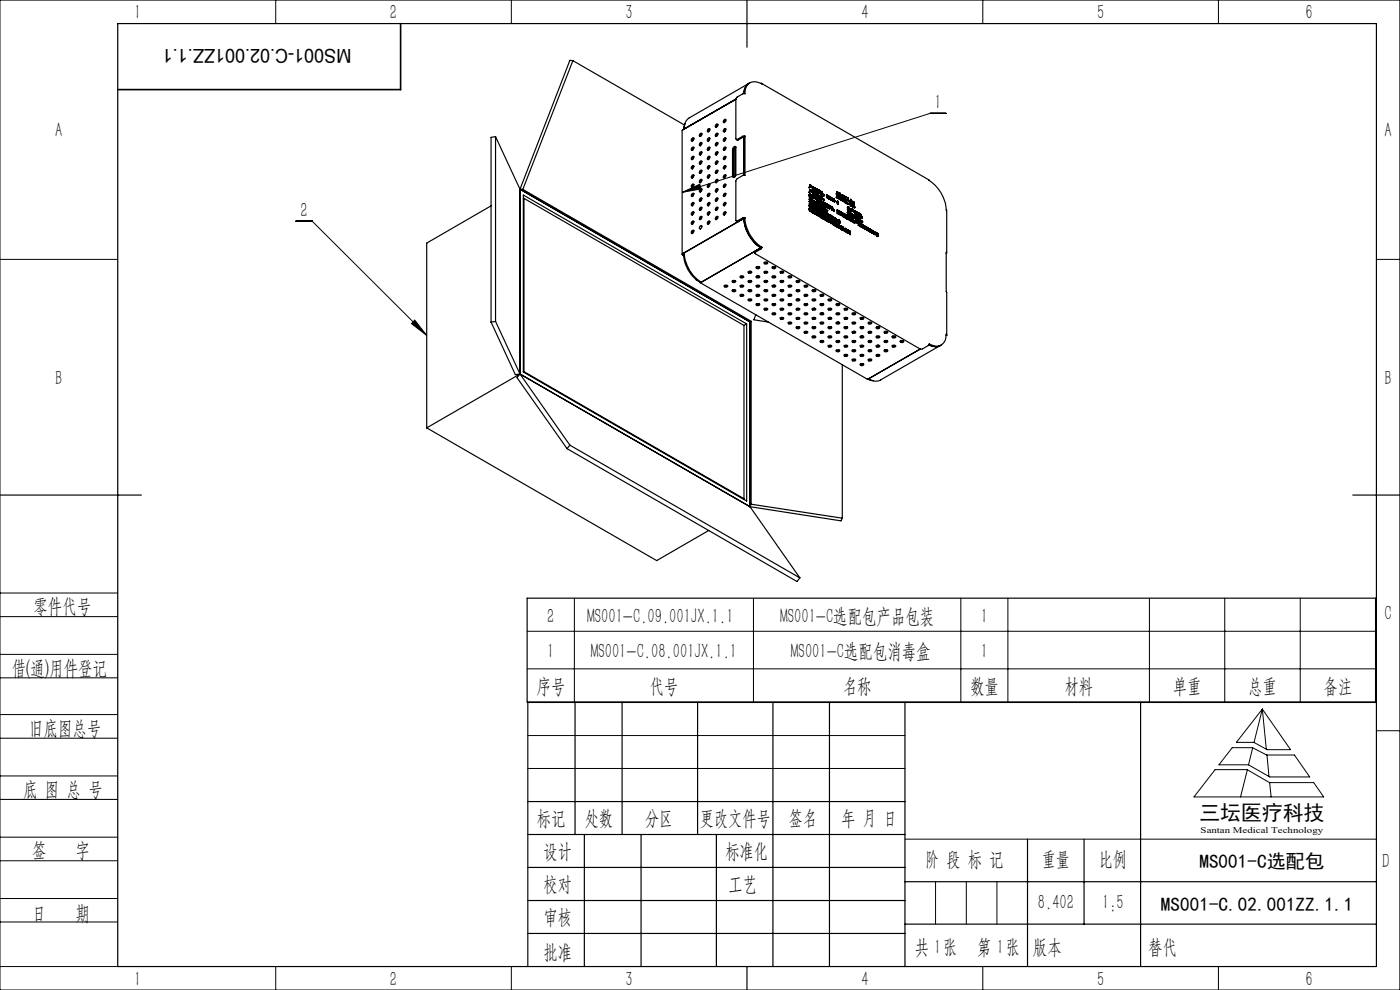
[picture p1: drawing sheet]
<svg xmlns="http://www.w3.org/2000/svg" width="297mm" height="210mm" viewBox="0 0 297 210" stroke-linecap="round" stroke-linejoin="round" font-family="sans-serif">
<defs><g id="words">
<g font-size="4.4">
<text x="28.5" y="4.1">1</text>
<text x="82.7" y="4.1">2</text>
<text x="132.7" y="4.1">3</text>
<text x="182.7" y="4.1">4</text>
<text x="232.7" y="4.1">5</text>
<text x="277" y="4.1">6</text>
<text x="198.2" y="23.2">1</text>
<text x="11.7" y="29.1">A</text>
<text x="293.7" y="29.1">A</text>
<text x="63.8" y="46">2</text>
<text x="11.7" y="81.6">B</text>
<text x="293.7" y="81.6">B</text>
<text x="7.1" y="130.1">零件代号</text>
<text x="293.7" y="131.6">C</text>
<text x="116.1" y="132.1">2</text>
<text x="124.5" y="132.1">MS001-C.09.001JX.1.1</text>
<text x="165.5" y="132.1">MS001-C选配包产品包装</text>
<text x="208.1" y="132.1">1</text>
<text x="2.5" y="143.2">借(通)用件登记</text>
<text x="116.1" y="139.6">1</text>
<text x="125.3" y="139.6">MS001-C.08.001JX.1.1</text>
<text x="167.8" y="139.6">MS001-C选配包消毒盒</text>
<text x="208.1" y="139.6">1</text>
<text x="113.8" y="147.1">序号</text>
<text x="137.8" y="147.1">代号</text>
<text x="178.8" y="147.1">名称</text>
<text x="205.8" y="147.1">数量</text>
<text x="225.8" y="147.1">材料</text>
<text x="248.8" y="147.1">单重</text>
<text x="264.8" y="147.1">总重</text>
<text x="280.8" y="147.1">备注</text>
<text x="6.2" y="155.8">旧底图总号</text>
<text x="4.9" y="168.9">底 图 总 号</text>
<text x="113.9" y="174.9">标记</text>
<text x="124.1" y="174.9">处数</text>
<text x="136.9" y="174.9">分区</text>
<text x="148.5" y="174.9">更改文件号</text>
<text x="167.4" y="174.9">签名</text>
<text x="178.5" y="174.9">年 月 日</text>
<text x="254.4" y="174">三坛医疗科技</text>
<text x="6.8" y="181.9">签</text>
<text x="16" y="181.9">字</text>
<text x="115.3" y="181.9">设计</text>
<text x="153.9" y="181.9">标准化</text>
<text x="196.3" y="183.7">阶 段 标 记</text>
<text x="221" y="183.7">重量</text>
<text x="233.1" y="183.7">比例</text>
<text x="293.2" y="184.1">D</text>
<text x="115.3" y="189">校对</text>
<text x="154.6" y="189">工艺</text>
<text x="6.8" y="195.2">日</text>
<text x="16" y="195.2">期</text>
<text x="115.4" y="196">审核</text>
<text x="220.2" y="192.7">8.402</text>
<text x="233.8" y="192.7">1:5</text>
<text x="115.3" y="203.4">批准</text>
<text x="194" y="202.4">共 张</text>
<text x="198.1" y="202.4">1</text>
<text x="207.3" y="202.4">第 张</text>
<text x="211.5" y="202.4">1</text>
<text x="219.1" y="202.4">版本</text>
<text x="243.6" y="202.4">替代</text>
<text x="28.5" y="209.1">1</text>
<text x="82.7" y="209.1">2</text>
<text x="132.7" y="209.1">3</text>
<text x="182.7" y="209.1">4</text>
<text x="232.7" y="209.1">5</text>
<text x="277" y="209.1">6</text>
</g>
<g font-size="4.1">
<text x="74.5" y="10.4" transform="rotate(-180 74.5 10.4)">MS001-C.02.001ZZ.1.1</text>
<text x="254.4" y="184">MS001-C选配包</text>
<text x="246.3" y="193.1">MS001-C.02.001ZZ.1.1</text>
</g>
<text font-size="1.9" x="254.7" y="176.6">Santan Medical Technology</text>
</g></defs>
<g fill="none" stroke="#000" stroke-width=".21">
<path d="M0 0h297v210h-297zM58.5 0v5M108.5 0v5M208.5 0v5M258.5 0v5M200.7 24.1h-3.4l-52.6 16.7M0 55h25M62.8 46.9h3.4l24.3 24.2M144.7 40.8l3.7-1.7 .4 1zM292 55h5M88 67.9l2.5 3.2-3.2-2.5zM0 138.8h25"/>
<path d="M0 125.8h25M0 130.8h25M111.8 133.9h180M121.8 126.9v22M159.8 126.9v22M203.8 126.9v22M213.8 126.9v22M243.8 126.9v22M259.8 126.9v22M275.8 126.9v22M0 143.8h25M0 156.6h25"/>
<path d="M0 151.6h25M111.8 141.9h180M112 156h80M261.4 158.6h4.3l3 1.6h5.9l3.2 4.6h-8.4l-4.5-2.6h-6.3zM265.7 158.6l-.8 3.6M267.8 150.4l6 8.6h-5l-2.8-1.5h-3.7zM267.8 150.4l-1.8 7.1M267.8 150.4l.8 8.5M292 155h5M0 169.6h25M0 164.6h25M0 177.6h25"/>
<path d="M112 163h80M192 178h100M257.8 163.3h6.8l4.7 2.7h9.4l2.1 3h-27.5zM264.6 163.3l-1.4 5.7M268.8 160.2l.4 4.5M269.3 166l.4 3M0 182.6h25M0 190.6h25M0 195.6h25M198.5 187v9M205 187v9M211.5 187v9"/>
<path d="M0 205h25M58.5 205v5M108.5 205v5M208.5 205v5M258.5 205v5"/>
</g>
<g fill="none" stroke="#000" stroke-width=".25">
<path d="M25 5h267v200h-267zM121.5 12.9l-10.6 27.3M121.5 12.9l23.7 13.6M121.5 12.9l-.6-.1-10.6 27.3M158.5 0v10M158.9 17.7l-.9 1-.2 1.2M158.9 17.7l-12.7 7.3a2.35 2.35 0 0 0-1 2.4M159.1 17.6l-.2 .1M161.4 17.7l.2 .1a2.17 2.17 0 0 0-3.5 1.2l-.1 .9h-.4l-1.2 .7-.3 .5v8.3l.2 .2 1.4-.8 .3 .1M161.4 17.7h.1M161.6 17.7l35.5 20.5a8.8 8.8 0 0 1 3.7 6.5v8.9M105.1 29l-.9 .1v39.2"/>
<path d="M105.1 29v39.2M105.1 29l5.2 11.1M144.8 27.6l-.1 26.3M145.3 26.2l-.3 1.2M146.7 39.3l.3-.3a.38 .38 0 0 1 .1 .5 .38 .38 0 0 1-.5 .1zM146.7 29.4l.3-.2a.4 .4 0 0 1 .1 .5 .4 .4 0 0 1-.5 .2zM146.8 37.2l.2-.1a.38 .38 0 0 1 .1 .4 .38 .38 0 0 1-.5 .2zM146.8 35.2l.2-.1a.38 .38 0 0 1 .1 .5 .38 .38 0 0 1-.5 .1zM146.8 33.3l.2-.2a.4 .4 0 0 1 .1 .5 .4 .4 0 0 1-.5 .2zM146.8 31.3l.2-.1a.38 .38 0 0 1 .1 .5 .38 .38 0 0 1-.5 .1zM147.2 29.6l-.3 .2M147.2 39.1l-.3 .3v.3"/>
<path d="M147.2 37.2l-.3 .2v.4M147.2 35.2l-.3 .3v.3M147.2 33.3l-.3 .2v.4M147.2 31.3l-.3 .2v.4M147.2 29.3l-.3 .3v.3M148.5 36.2l.2-.1a.37 .37 0 0 1 .1 .5 .37 .37 0 0 1-.4 .1zM148.5 32.3l.2-.1a.37 .37 0 0 1 .1 .4 .37 .37 0 0 1-.4 .2zM148.5 30.3l.1-.1a.34 .34 0 0 1 .3 .4 .34 .34 0 0 1-.3 .3h-.2l-.1-.2zM148.5 28.4l.2-.2a.37 .37 0 0 1 .1 .5 .37 .37 0 0 1-.4 .2zM148.6 38.1a.34 .34 0 0 1 .3 .3 .34 .34 0 0 1-.3 .3 .34 .34 0 0 1-.3-.3 .34 .34 0 0 1 .3-.3zM148.6 34.1a.34 .34 0 0 1 .3 .4 .34 .34 0 0 1-.3 .3 .34 .34 0 0 1-.3-.3 .34 .34 0 0 1 .3-.4zM148.9 28.6l-.3 .2"/>
<path d="M148.9 38.2l-.3 .2v.4M148.9 36.2l-.3 .2v.4M148.9 34.2l-.3 .3v.3M148.9 32.3l-.3 .2v.4M148.9 30.3l-.3 .3v.3M148.9 28.4l-.3 .2v.4M150.1 39.3l.2-.3a.34 .34 0 0 1 .3 .4 .34 .34 0 0 1-.3 .3l-.2-.1zM150.2 37.2l.2-.1a.37 .37 0 0 1 .1 .4 .37 .37 0 0 1-.4 .2zM150.2 35.2l.1-.1a.34 .34 0 0 1 .3 .4 .34 .34 0 0 1-.3 .3h-.2l-.1-.2zM150.2 33.3l.2-.2a.38 .38 0 0 1 .1 .5 .38 .38 0 0 1-.4 .2zM150.2 31.3l.1-.1a.34 .34 0 0 1 .3 .3 .34 .34 0 0 1-.3 .4h-.2l-.1-.2zM150.2 27.4l.2-.1a.37 .37 0 0 1 .1 .4 .37 .37 0 0 1-.4 .2z"/>
<path d="M150.3 29.2h.1a.38 .38 0 0 1 .1 .5 .38 .38 0 0 1-.4 .2v-.5zM150.6 27.6l-.4 .2M150.6 39.1l-.3 .3-.1 .3M150.6 37.2l-.3 .2-.1 .4M150.6 35.2l-.3 .3-.1 .3M150.6 33.3l-.3 .2-.1 .4M150.6 31.3l-.3 .2-.1 .4M150.6 29.3l-.3 .3-.1 .3M150.6 27.4l-.3 .2-.1 .4M151.8 38.3l.2-.2a.35 .35 0 0 1 .3 .4 .35 .35 0 0 1-.5 .2zM151.8 34.4l.2-.3a.3 .3 0 0 1 .2 .5 .3 .3 0 0 1-.5 0zM151.9 36.2l.2-.1a.37 .37 0 0 1 .1 .5 .37 .37 0 0 1-.4 .1z"/>
<path d="M151.9 32.3l.2-.1a.37 .37 0 0 1 .1 .4 .37 .37 0 0 1-.4 .2zM151.9 30.3l.1-.1a.3 .3 0 0 1 .2 .5 .3 .3 0 0 1-.5 0zM151.9 28.4l.2-.2a.37 .37 0 0 1 .1 .5 .37 .37 0 0 1-.4 .2zM151.9 26.4l.1-.1a.3 .3 0 0 1 .2 .5 .3 .3 0 0 1-.5 0zM152.2 28.5l-.2 .1M152.3 26.7l-.4 .1M152.3 38.2l-.3 .2-.1 .4M152.3 36.2l-.3 .2-.1 .4M152.3 34.2l-.3 .3-.1 .3M152.3 32.3l-.3 .2-.1 .4M152.3 30.3l-.3 .3-.1 .3M152.3 28.4l-.3 .2-.1 .4"/>
<path d="M152.3 26.4l-.3 .3-.1 .3M153.6 39.1l.1-.1a.3 .3 0 0 1 .2 .5 .3 .3 0 0 1-.5 0zM153.6 37.2l.2-.1a.37 .37 0 0 1 .1 .4 .37 .37 0 0 1-.4 .2zM153.6 35.2l.1-.1a.3 .3 0 0 1 .2 .5 .3 .3 0 0 1-.5 0zM153.6 33.3l.2-.1a.37 .37 0 0 1 .1 .4 .37 .37 0 0 1-.4 .2zM153.6 31.3l.1-.1a.34 .34 0 0 1 .3 .3 .34 .34 0 0 1-.3 .4l-.3-.2zM153.6 27.4l.2-.1a.37 .37 0 0 1 .1 .4 .37 .37 0 0 1-.4 .2zM153.6 27.9h.2M153.7 27.8h.1M153.7 29.2h.1a.38 .38 0 0 1 .1 .5 .38 .38 0 0 1-.4 .2zM153.7 25.3a.3 .3 0 0 1 .2 .5 .3 .3 0 0 1-.5 0zM154 25.7l-.4 .2"/>
<path d="M154 39.1l-.4 .6M154 37.2l-.4 .6M154 35.2l-.4 .6M154 33.3l-.4 .6M154 31.3l-.4 .6M154 29.3l-.4 .6M154 27.4l-.4 .6M154 25.4l-.4 .6M155.8 31.1h.3v6.1l-.5 .5-.2-.3v-5.7zM155.9 31.2v6.3M156.1 31.2l-.4 .3-.1 .3v5.9M156.1 21.1l-11.3 6.5"/>
<path d="M156.1 21l-11.3 6.6M157.6 29.1l-1 .6-.4-.1M158 28.9v8.3h-.4l-1.2 .7-.3 .5v8.3l.3 .2 1.3-.7h.3M158 28.9l-.2 .1v8.2M171.7 39.7v.1M171.7 39.5h.1M171.8 39.5l-.1 .4M171.8 39.5l.5 .3M171.8 39.5l-.1 .1M171.9 39.4v.1l-.1-.1M171.9 39.4h-.1M171.9 39.4h.1"/>
<path d="M171.9 39.3h.1M172 39.4l-.3-.2 .6 .3M172 39.4h-.1M172 39.4l.3 .1M172 39.3v.1M172 39.4h.1M172 39.6l-.3-.2v.5M172 39.6l.1-.1 .2 .3M172 39.6v.1M172.1 39.6h.1M172.1 39.6l-.1 .1M172.3 39.5l-.2 .2"/>
<path d="M172.3 39.8h-.1M172.4 40h.1M172.5 40v.2M172.5 40h-.1M172.5 40l.1 .1M172.5 39.7v.2M172.5 39.7v-.1l.4 .3M172.5 39.7h.1M172.6 39.7v.2M172.6 39.9h-.1M172.6 39.7h-.1M172.6 39.9l.3 .1"/>
<path d="M172.6 39.7l.3 .2M172.9 39.9l-.1 .2M172.9 39.9v.2l-.4-.2M172.9 39.9h.1M104.2 43.7l-13.7 7.9v39.2M110.3 40.1v39.2M110.3 40.1l48.8 28.2v39.2M110.3 40.1l.6 .1M110.9 40.2l48.4 27.9v38.9M111.2 42.1v36.7M111.2 42.1l46.6 26.9M111.2 42.1l-.2 .1"/>
<path d="M144.8 54.1l.2 .1M145.2 53.8l-.1 .1a6.6 6.6 0 0 0 2.2 5.1l1.1 .8M145.2 53.6l-.5 .3 .1 .2M146.7 47.1l.3-.3a.38 .38 0 0 1 .1 .5 .38 .38 0 0 1-.5 .2zM146.8 48.9l.2-.1a.38 .38 0 0 1 .1 .5 .38 .38 0 0 1-.5 .2zM146.8 45l.2-.1a.38 .38 0 0 1 .1 .5 .38 .38 0 0 1-.5 .1zM146.8 43.1l.2-.2a.38 .38 0 0 1 .1 .5 .38 .38 0 0 1-.5 .2zM146.8 41.1l.2-.1a.38 .38 0 0 1 .1 .5 .38 .38 0 0 1-.5 .1zM147.2 49l-.3 .2v.3M147.2 47l-.3 .2v.4M147.2 45l-.3 .3v.3M147.2 43.1l-.3 .2v.4"/>
<path d="M147.2 41.1l-.3 .2v.4M148.4 48.1l.2-.2a.34 .34 0 0 1 .3 .3 .34 .34 0 0 1-.3 .3h-.2zM148.5 59.9l35.5 20.6 11.2-6.5M148.5 46l.2-.1a.37 .37 0 0 1 .1 .5 .37 .37 0 0 1-.4 .1zM148.5 42.1l.2-.2a.38 .38 0 0 1 .1 .5 .38 .38 0 0 1-.4 .2zM148.5 40.1l.1-.1a.34 .34 0 0 1 .3 .4 .34 .34 0 0 1-.3 .3h-.2l-.1-.2zM148.6 48.4v.2M148.6 59.8h-.2M148.6 40.5l.1 .1M148.6 42.5h.1M148.6 43.9a.34 .34 0 0 1 .3 .4 .34 .34 0 0 1-.3 .3 .34 .34 0 0 1-.3-.3 .34 .34 0 0 1 .3-.4zM148.9 46l-.3 .2v.4"/>
<path d="M148.9 44.1l-.3 .2v.3M148.9 42.1l-.3 .2v.4M148.9 40.1l-.3 .2v.4M148.9 48l-.2 .1M150.1 47.1l.2-.2a.34 .34 0 0 1 .3 .3 .34 .34 0 0 1-.3 .3h-.2zM150.2 45l.2-.1a.37 .37 0 0 1 .1 .5 .37 .37 0 0 1-.4 .1zM150.2 43.1l.1-.1a.34 .34 0 0 1 .3 .3 .34 .34 0 0 1-.3 .3h-.2l-.1-.1zM150.2 41.1l.2-.1a.37 .37 0 0 1 .1 .5 .37 .37 0 0 1-.4 .1zM150.6 47l-.3 .2-.1 .4M150.6 45l-.3 .3-.1 .3M150.6 43.1l-.3 .2-.1 .4M150.6 41.1l-.3 .2-.1 .4"/>
<path d="M151.9 46l.2-.1a.37 .37 0 0 1 .1 .5 .37 .37 0 0 1-.4 .1zM151.9 42.1l.2-.2a.38 .38 0 0 1 .1 .5 .38 .38 0 0 1-.4 .2zM151.9 40.1l.1-.1a.34 .34 0 0 1 .3 .4 .34 .34 0 0 1-.3 .3h-.2l-.1-.2zM152 43.9a.3 .3 0 0 1 .2 .5 .3 .3 0 0 1-.5 0zM152.3 46l-.3 .2-.1 .4M152.3 44.1l-.3 .2-.1 .3M152.3 42.1l-.3 .2-.1 .4M152.3 40.1l-.3 .2-.1 .4M153.6 45l.2-.1a.37 .37 0 0 1 .1 .5 .37 .37 0 0 1-.4 .1zM153.6 43.1l.1-.1a.3 .3 0 0 1 .2 .4 .3 .3 0 0 1-.5 .1zM153.6 41.1l.2-.1a.37 .37 0 0 1 .1 .5 .37 .37 0 0 1-.4 .1zM154 45l-.4 .6"/>
<path d="M154 43.1l-.4 .6M154 41.1l-.4 .6M155.3 59.6a.42 .42 0 0 1 .5-.1 .42 .42 0 0 1 .3 .3 .4 .4 0 0 1-.5 .2 .4 .4 0 0 1-.3-.4zM155.4 59.6h.6M156.5 47.1l-11.7 6.7v.3M157.1 58.6h.6M157.1 58.6l.3-.1 .4 .2a.34 .34 0 0 1-.4 .3 .34 .34 0 0 1-.3-.4zM157.7 46.4l-1.1 .7-.4-.2M158 46.2a7.8 7.8 0 0 0 3.6 6.2M158 46.2l-.2 .1a8 8 0 0 0 3.6 6.3M158.7 57.7a.36 .36 0 0 1 .5-.2 .36 .36 0 0 1 .2 .4h-.6zM158.7 59.6a.42 .42 0 0 1 .4-.1 .42 .42 0 0 1 .4 .3 .4 .4 0 0 1-.5 .2 .4 .4 0 0 1-.3-.4z"/>
<path d="M158.8 57.6h.6M158.8 59.6h.6M158.8 57.7h.1M159.1 57.5l.3 .2M160.4 56.7a.36 .36 0 0 1 .5-.2 .36 .36 0 0 1 .2 .4l-.5 .1zM160.4 56.6h.7M160.4 58.6h.7M160.5 58.7h.1M160.5 58.6l.3-.1 .3 .2a.37 .37 0 0 1-.3 .3 .37 .37 0 0 1-.4-.3zM160.8 58.5l.3 .2M160.8 56.5v.3M161.2 52.7l-1 .6-.1 .4"/>
<path d="M161.4 52.6a7.9 7.9 0 0 1-3.6-6.3l-12.6 7.3M161.4 52.6l-12.6 7.3a7.8 7.8 0 0 1-3.6-6.3M161.4 52.6l-12.7 7.3-.3-.1M161.6 52.4l-.2 .4-1.2 .7-.1 .3 35.1 20.2h.5l1.2-.7 .2-.4a2.14 2.14 0 0 0 3.5-1.1l.2-.9-.1 .2M161.6 52.4l-.2 .2M162.1 57.7a.36 .36 0 0 1 .4-.2 .36 .36 0 0 1 .3 .4h-.6zM162.1 59.6a.42 .42 0 0 1 .4-.1 .42 .42 0 0 1 .3 .3 .4 .4 0 0 1-.4 .2 .4 .4 0 0 1-.3-.4zM162.1 55.7a.42 .42 0 0 1 .4-.2 .42 .42 0 0 1 .3 .4 .4 .4 0 0 1-.4 .1 .4 .4 0 0 1-.3-.3zM162.1 55.7h.7M162.1 57.6h.7M162.1 59.6h.7M162.2 59.6h.1"/>
<path d="M162.5 59.5l.3 .1M163.8 58.7a.36 .36 0 0 1 .4-.2 .36 .36 0 0 1 .3 .4h-.6zM163.8 56.7a.36 .36 0 0 1 .4-.2 .36 .36 0 0 1 .3 .4l-.5 .1-.2-.1zM163.8 56.6h.7M163.8 58.6h.7M165.5 59.6a.35 .35 0 0 1 .4-.1 .35 .35 0 0 1 .3 .4h-.5zM165.5 57.7a.34 .34 0 0 1 .5-.2 .34 .34 0 0 1 .2 .4h-.6zM165.5 57.6h.7M165.5 59.6h.7M165.9 57.5v.2M167.2 58.6h.7M167.3 58.6a.33 .33 0 0 1 .4-.2 .33 .33 0 0 1 .2 .5 .33 .33 0 0 1-.5 .1 .33 .33 0 0 1-.1-.4z"/>
<path d="M168.9 59.6a.42 .42 0 0 1 .4-.1 .42 .42 0 0 1 .4 .3 .4 .4 0 0 1-.5 .2 .4 .4 0 0 1-.3-.4zM168.9 59.6h.7M171.7 41.7l.2 .2M171.7 41.8l.6 .3M171.7 42.3l.1 .2zM171.7 41.4h.1M171.7 41.7v.1M171.7 44.5h.1M171.7 44.3v-.1v.1M171.7 42.1l.1 .2zM171.7 43.1l.1 .1zM171.7 40.7v.1"/>
<path d="M171.7 41.3v.1M171.7 44.3l-.1 .2 .3 .1M171.7 44.2v.1M171.7 41.3l.2 .2M171.7 44.3h.1M171.7 41.2l.1 .1M171.7 40.5h.1M171.8 44.2v.6v-.5M171.8 40.5l-.1 .3v-.4l.3 .2M171.8 43.7l-.1 .1M171.8 41.3h-.1M171.8 44.1h.1"/>
<path d="M171.8 43.7v.1M171.8 41.3l.1 .1M171.8 40.5l.4 .3M171.8 43.2h.1M171.8 40.5l-.1 .1M171.8 44.3h.1M171.8 44.1v.1M171.8 43.6l-.2-.1 .7 .4M171.8 42.3h.1M171.8 43.2v.4M171.8 43.3h.1M171.8 43.4h.1"/>
<path d="M171.8 44.3h-.1M171.8 43.7h-.1M171.8 44.4l.1 .2M171.8 41.2l-.1-.1v.3M171.8 41.2v.1M171.8 40.3l.1 .2v-.2M171.8 40.3h.1M171.8 42.6l-.1 .2M171.8 43.2l.3 .2M171.8 44.4l-.1 .1M171.8 43.3l.3 .2M171.8 43.4v.1"/>
<path d="M171.8 43.6v.1M171.8 43.7h.1M171.8 43.6h.1M171.8 43.5v.1M171.8 43.6l.3 .1M171.8 43.4l.3 .2M171.8 43.5l.3 .1M171.8 43.3v.1M171.8 43.2v.1M171.9 41.7l-.1-.2 .1 .2M171.9 43.1l-.1 .1M171.9 44.3h-.1"/>
<path d="M171.9 44.6h.1M171.9 40.3l-.1 .1M171.9 44.3l.3 .2M171.9 44.3l.4 .2M171.9 40.3h.1M171.9 40.2h.1M171.9 40.2l.1 .1M171.9 40.3v.1M171.9 44.8h-.1M171.9 41.5h.1M171.9 41.7h.1M172 40.3l-.3-.1 .5 .3"/>
<path d="M172 42.4l-.1-.1 .3 .2M172 43l-.2-.2 .5 .3M172 44.5h.1M172 42.6h.1M172 42.4h.1M172 42.7h.1M172 44.2l.1 .2M172 44.5l-.2 .3M172 41.9l.3 .2M172 41.7l.2 .1M172 41.4l.2 .3-.2-.2M172 41.2v.2"/>
<path d="M172 41.2v.7M172 40.4l.3 .1M172 40.2v.2M172 42.2l.1 .2zM172 42.6l-.1-.1 .1 .2M172 42.7h.3M172 41.5h-.1M172 44.5l.2 .1M172 41.5v.2M172 41.7v.2M172 42.4v.6M172 44.5l-.1 .1"/>
<path d="M172 41.7l-.1 .1M172 41.7h-.1M172 41.4l-.1 .1M172 41.2l-.1 .1M172 40.4h.1M172 40.2l-.1 .1M172 43.8l.3 .3zM172 43.8h.1M172 43.4h.1M172 40.6v.1M172.1 44.2v.2M172.1 44.2h-.1"/>
<path d="M172.1 43l.2 .1M172.1 43.4h.1M172.1 40.6h.1M172.1 42.5h-.1M172.1 44.4h.1M172.1 43.5h.1M172.1 42.5v.5M172.1 43.4l.1 .4M172.1 42.5h.1M172.1 43.6l-.1 .1M172.1 43.5h-.1M172.1 43h-.1"/>
<path d="M172.1 40.7h.2M172.1 40.6l-.1 .1M172.1 40.7h.1M172.2 44.6v.4h.1M172.2 42.7h.1M172.2 42.5h.1M172.2 43.4l.1 .1M172.2 43.3v.1M172.2 43.3l-.1 .1M172.2 43.8l.1 .1M172.2 43.5h.1M172.2 43.5v.3"/>
<path d="M172.2 43.4l-.1 .1M172.2 43.3h-.1M172.2 44.6l-.2-.2-.2 .4M172.2 40.5h.1M172.2 40.6l-.1 .1M172.2 40.6h-.2M172.2 44.6h.1M172.2 41.8h-.1M172.2 40.6h-.1M172.3 45h.1M172.3 43.1h.1M172.3 43.5h-.1"/>
<path d="M172.3 42.7l-.1 .1M172.3 42.5l-.1 .1M172.3 44.5h-.1M172.3 40.7l-.1 .1M172.3 43.9h.1M172.3 42.1h-.1M172.4 44.9h.1M172.4 41.3h.1M172.4 41.2l.2 .1M172.4 40.9l.1 .1M172.4 41.2h.1M172.4 40.2h.1"/>
<path d="M172.4 43.1v.1M172.4 42.1v.1M172.4 42.9l.1 .1M172.4 42.9h.1M172.5 42.9l-.1-.1v.4M172.5 42.6h.2M172.5 44.7l-.1 .2M172.5 40.2l-.1 .1M172.5 41v.2M172.5 42.6v.3M172.5 41l.1 .1M172.5 40.2l.1 .1"/>
<path d="M172.5 44.7l-.1 .1M172.5 42.9h-.1M172.5 42.6h.1M172.5 41.2h-.1M172.5 41.9h.1M172.5 40.2h-.1M172.5 41.2l.1 .1M172.5 42.9l-.1 .3M172.5 41.9l-.1 .4 .1-.5 .3 .2M172.5 40.7v.2M172.5 40.7v-.1l.4 .2M172.5 45l-.1 .2"/>
<path d="M172.5 42.9l.1 .1M172.5 41.9l.5 .3M172.5 43.6h.1M172.5 42.9l-.1 .1M172.5 42.6l.1 .1M172.5 41.9l-.1 .1M172.5 40.7h.1M172.5 43.7v.6v-.6M172.5 44.9v.3l.1-.3M172.5 43.6v.1M172.5 43.7l-.1 .1M172.6 44.5v.4"/>
<path d="M172.6 44.5l-.1 .4M172.6 41.7l-.1-.1 .2 .2M172.6 41.8l.1 .1-.1-.1M172.6 41.8h.1M172.6 43.3h.1M172.6 43.9h.1M172.6 40.7v.1M172.6 40.7l.3 .1M172.6 41.7l.3 .2M172.6 44.9h-.1M172.6 44.5l-.1 .1M172.6 40.8l.2 .2"/>
<path d="M172.6 40.8l-.1 .1M172.6 40.7h-.1M172.6 43.2l.1 .1M172.6 43.9v.4l.3 .2M172.6 43.6l-.2 .3 .1-.1M172.6 43.6l-.1 .1M172.6 44.8h.1M172.6 41.1l.1 .3v-.3M172.6 40.1v.3M172.6 42.7l.1 .6M172.6 43h.1M172.6 43.6h-.1"/>
<path d="M172.6 41.1h.1M172.6 44.8l.1 .2zM172.7 42.6v.4M172.7 44.2v.1M172.7 43.7v.2M172.7 43.7l-.1 .2M172.7 40.1l-.1 .3M172.7 40.1l-.3-.2v.4M172.7 41.1l-.3-.2v.3M172.7 41.8h.1M172.7 43v.3M172.7 43.9v.3"/>
<path d="M172.7 43l.1 .1M172.7 43h.1M172.7 43.9l.2 .1M172.7 43.9h.1M172.7 43.9h-.1M172.7 43l-.1 .1M172.7 44.2l-.1 .1M172.7 43.7l-.1 .1M172.7 43h-.1M172.7 42.6l-.1 .1M172.7 40.1h-.1M172.7 44.7l.1 .7z"/>
<path d="M172.7 43.2v.2M172.7 44.3l.2 .1M172.7 44.3h.1M172.8 43.1l-.1 .2M172.8 42.8v-.1l.2 .1M172.8 41.7v.1M172.8 41.7l-.1 .1M172.8 43.1h.1M172.8 42.8h.1M172.8 42.8v.3M172.8 43.9h.1M172.8 43.9h.2"/>
<path d="M172.8 41.4l.2 .1M172.8 41.2h.1M172.8 41.4l.1 .1M172.8 43h-.1M172.8 41.7h-.1M172.8 40.2h.1M172.8 43.8v.4M172.8 44.9l.1 .2v-.2M172.8 44.9h.1M172.8 41.8l.2 .1M172.8 44.7h-.1M172.8 42v.1"/>
<path d="M172.8 40.2v.2M172.8 41.2v.2M172.8 44v.2M172.8 40.2l.2 .1M172.8 40.4l.2 .1M172.8 41.2l.2 .1M172.8 43.4h.1M172.8 43.4l.2 .1M172.8 43.7l-.1 .2M172.8 43.7v.1M172.8 42h.1M172.8 43.1l.1 .1"/>
<path d="M172.8 42.8v.2M172.8 43l.1 .1M172.8 43.7h.1M172.8 42.8l.1 .1M172.8 43v.1M172.9 44.2h.1M172.9 42.1h.1M172.9 42l-.1 .1M172.9 43.5h.1M172.9 40.8l-.1 .3M172.9 44.9h-.1M172.9 42.1h-.1"/>
<path d="M172.9 40.8h.1M172.9 40l-.1 .1M172.9 40.8v.3l-.4-.2M172.9 43.1h.1M172.9 44.4h.1M172.9 44.7l.1 .8zM172.9 42v.1M172.9 42h-.1M172.9 44h.1M172.9 43.2h.1M172.9 42.9l.1 .6M172.9 44l.1 .2"/>
<path d="M172.9 42h.1M173 43.1l.1 .1M173 42.8v.1M173 44.4h.1M173 43.1l-.1 .1M173 41.3v.2M173 44.4v.1M173 42.8l-.1 .1M173 40.5h-.1M173 44.2h-.1M173 43.9v.3M173 41.9h-.1"/>
<path d="M173 43.9l-.1 .1M173 44.8h-.1M173 41.9h.1M173 44.4l-.1 .1M173 41.2l-.2-.1v.3M173 41.2v.3M173 40.2l-.2-.1v.4h.2M173 40.2v.4v-.3M173 42.1v.1M173 41.2v.1M173 40.2v.1M173.1 43.2h-.1"/>
<path d="M173.1 41.4h.1M173.1 43.1l.2 .1zM173.1 40.2l.1 .1zM173.1 40.4l.1 .1M173.2 44.9l.5 .4zM173.2 41.7h.1M173.2 42l.1 .1zM173.2 43l.1 .1zM173.2 42.6h.1M173.2 44.1h.1M173.2 44.1v.6v-.7l.2 .2M173.2 41.5h.2"/>
<path d="M173.2 41.2h.1M173.2 43.6v.1l.2-.1M173.2 40.2v.1M173.2 41.2l.1 .5M173.2 42.3v.3M173.2 43.2v.4M173.2 44.1l.2 .1M173.2 41.3h.1M173.2 41.2v.1M173.2 40.3v.2M173.2 44.4l.1 .1M173.2 45.2l.5 .4z"/>
<path d="M173.2 40.3l-.1 .1M173.2 43.6h.1M173.2 43.1h.1M173.2 40.1h.1M173.2 41.9v.1M173.3 41.3h.1M173.3 41.2v.1M173.3 41v.2M173.3 41l-.1 .2M173.3 40.3l-.1 .2M173.3 42.2l-.2-.1 .1 .2M173.3 42.6h.1h-.2"/>
<path d="M173.3 42.2v.4M173.3 43.5l.1 .1M173.3 43.2v.3M173.3 42.6l-.1 .1M173.3 40.3l-.2 .1M173.3 41.3v.4M173.3 40.3l.1 .1M173.3 40.3h.1M173.3 43.5l-.1 .1M173.3 42.2l-.1 .1M173.3 41l-.1 .1M173.3 41.2h-.1"/>
<path d="M173.3 42.6h-.1M173.3 40.1l.2 .5M173.3 40.1v.2M173.3 40.1l-.1 .1M173.4 41.4v.1M173.4 41.4h-.2M173.4 44.4h-.2M173.4 43.6l-.2 .1M173.4 42.3h.1M173.4 41.8h.1M173.4 41.8h.1zM173.4 41.7v.1"/>
<path d="M173.4 41.8h.2M173.4 40.2h.1M173.4 44.4h.1M173.4 41.2v.5M173.4 40.4h.1M173.4 41.4h.1M173.4 44.2l-.2 .2M173.4 40.6l-.2-.1 .2 .2M173.4 40.8l-.3-.2 .7 .4M173.4 43.8l.4 .2M173.4 44.2h.1M173.4 44.2l.1 .1"/>
<path d="M173.4 40.7v.1M173.4 40.8h.1M173.4 42.1l.1 .1M173.4 40.7h.1M173.4 40.6v.1M173.5 44.4l.2 .3zM173.5 44.4l-.2 .1M173.5 41.4l.2 .2M173.5 41.4h.1l-.2 .1M173.5 41.1v.7M173.5 41.1l-.1 .1M173.5 40.3v.1"/>
<path d="M173.5 40.2h.1M173.5 42.2l.3 .2M173.5 43.3v.4M173.5 43.3l-.1 .5-.1-.1 .1 .1M173.5 42.2l-.1 .1M173.5 44.4h-.1M173.5 40.2h-.1M173.5 43.3l-.1 .1M173.5 43.7v.1M173.5 42.3l.1 .5M173.5 42.3h-.1M173.5 43.7l-.1 .1"/>
<path d="M173.5 40.3l-.1 .1M173.5 44.2v.2M173.5 44.1v.1M173.5 44.1l-.1 .1M173.5 40.2l-.3-.2v.2M173.5 40.8l.3 .2M173.5 40.7l.2 .1M173.5 40.6v.1M173.5 40.6h-.1M173.5 44.2l-.1 .2M173.5 44.2h-.1M173.5 44.2l.2 .1"/>
<path d="M173.5 44.2l.2 .2M173.5 40.2v.1M173.5 40.7v.1M173.5 40.8l-.1 .1M173.5 40.7h-.1M173.5 40.7l-.1 .1M173.5 41.8h.1M173.5 40.4v.2M173.5 42.1l-.2 .2h.2M173.5 42.6l-.1-.2 .4 .3M173.5 42.1v.1M173.5 43.3h.1"/>
<path d="M173.5 43.6l.1 .2M173.5 42.6h.1M173.5 40.4l-.1 .1M173.6 40.5v.1M173.6 40.2v.1M173.6 42.6h.1M173.6 43.8h.1M173.6 40.3v.2M173.6 40.6h.1M173.6 42.4h.1M173.6 44.9h.1M173.6 41.9v.1"/>
<path d="M173.6 40.3v.1M173.6 42.8v.2zM173.6 42.6l.2 .1M173.6 42.4h.2M173.6 43.8l.2 .1M173.6 43.5l.2 .1M173.6 43.3h.2M173.6 43.3h-.1M173.6 41.3v.6M173.6 43.3v.2M173.6 43.5l.1 .1M173.6 42.6v.1"/>
<path d="M173.6 41.6h.1M173.6 40.3h.1M173.6 41.2v.3M173.6 41.2v.1M173.6 41.6l.1 .3M173.6 41.5h.2l-.2 .1M173.6 41.9l.1 .1M173.6 41.5v.1M173.7 44.8l-.1 .1M173.7 43.6h.1M173.7 44.9h-.1M173.7 44.4v.5"/>
<path d="M173.7 41.9v.1M173.7 45.5h-.1M173.7 40.6l-.1 .1h.1M173.7 45.3h.1M173.7 40.8h.1M173.7 44.3v.6M173.7 40.3v.4M173.7 40.7h-.1M173.7 43.9h.1M173.7 42h.1M173.7 44.3v.1M173.7 40.3h.1"/>
<path d="M173.8 45.9l-.7-.4 .6 .4M173.8 45.9h-.1M173.8 43.3l-.4-.2 .1 .1v.6M173.8 43.3h-.1M173.8 41l-.1 .1M173.8 42.4h-.1M173.8 41.9l-.2 .1M173.8 41.9l-.1 .1M173.8 42.7h-.1M173.8 43.9v.1M173.8 43.9l.3 .2zM173.8 43.6h.1"/>
<path d="M173.9 45.9h.2M173.9 40.7l.1 .1zM173.9 43.6l.1 .1M173.9 43.8v.1M173.9 45.9h.1M173.9 44.5h.1M173.9 44.5l.6 .3M173.9 45.6l-.1-.1 .2 .1M173.9 43.8h.1M173.9 43.6h.1M174 42.9h.1M174 42.7h.2"/>
<path d="M174 43.8l.1 .1h-.2M174 43.7h.1M174 42.7v.2M174 44.5l.4 .3M174 45.6h.1M174 44.5h-.1M174 43.8h-.1M174 41.7v-.3l.4 .3M174 41.7l.4 .2v-.2M174 40.6v.1M174 40.7l.4 .2v-.2M174 40.6v-.1l.4 .2"/>
<path d="M174 40.8l.5 .3M174 43.7l-.1 .1M174 40.6h.1M174 40.8l.1 .1M174 41.5h.1M174 45.9h.1M174 45.6l.1 .1M174 45.4v.2M174 45.4v.6M174 43.5l-.1 .1M174 43.5v-.2l-.2 .3M174 44.7h.1"/>
<path d="M174 45.1l.3 .1M174 44.9h.1M174 45.1h.1M174 45.6v.3M174 41l.3 .2M174 42l.3 .2M174 42.9l.2 .1M174 42.9l.1 .1M174 42.9v.1M174 45.4h.1M174 45.9v.1M174 45.6v.1"/>
<path d="M174 42.7h.1M174 44.9l.4 .2M174 42.7l.2 .1M174.1 40.9l-.1 .1M174.1 41.8l-.2-.1 .6 .3M174.1 41.8l-.1 .2M174.1 40.6v.1M174.1 41.5v.2M174.1 44.9l-.1 .2M174.1 45.1l.2 .2M174.1 40.7l.2 .2v-.2M174.1 41.5l.2 .2v.2"/>
<path d="M174.1 40.7h-.1M174.1 40.6h-.1M174.1 44.9l.2 .2M174.1 41.7h-.1M174.1 41.5h-.1M174.1 41.9h.1M174.1 41.7l.2 .1M174.1 40.6l.2 .1M174.1 44.6l-.1 .1M174.1 45.6l.2 .3M174.1 46.1v.1M174.1 45.7l.4 .2"/>
<path d="M174.1 40.9v.1M174.1 40.9l.4 .2M174.1 41.9v.1M174.1 41.9l.4 .1M174.1 43.7l-.1 .1M174.1 43.9h.1M174.1 41.9l-.1 .1M174.1 41l.3 .2M174.1 42l.3 .1M174.1 43.7h-.1M174.1 45.6h.1M174.1 41h-.1"/>
<path d="M174.1 42h-.1M174.1 44.4l.1 .2zM174.1 43.7v.4l.1-.2M174.1 43.9l.1 .4v-.4M174.1 45.9l-.1 .1M174.1 44.8h-.2M174.1 44.8h.1M174.1 43.6h.1M174.2 45.5l.3 .2zM174.2 43.9l-.3 .1M174.2 44.1h.1M174.2 43.8l-.2 .1"/>
<path d="M174.2 46.1h-.1M174.2 44l.3 .2M174.2 43.8l.3 .2M174.2 44.8l.3 .4M174.2 46.1l.2 .1M174.2 43.7v.1M174.2 43.7l.3 .2v-.2M174.2 44.8l.2 .3M174.2 44.8l-.2 .1M174.2 43.6l-.1 .1M174.2 44.8h.1M174.2 44.1l.3 .1"/>
<path d="M174.2 43.6v.1M174.2 46.1l-.1 .1M174.2 44.8l-.1 .1M174.2 44.4l-.1 .1M174.2 43.7l-.1 .1M174.2 43.7l.2 .1M174.2 43.6l.2 .2M174.2 44.8h-.4l.2 .1v.2M174.2 42.7v.4v-.3M174.2 43.2l.1 .1zM174.2 45.9l.1 .1M174.2 42.7v.1"/>
<path d="M174.3 44.7l.1 .3zM174.3 45.9l-.2 .2M174.3 45.9h.1M174.3 45.9h.2M174.3 43.6l-.2-.1v.2M174.3 44.1v.2v-.2M174.3 46l-.2 .2M174.3 44.1h.1M174.3 43.6v.1M174.3 43.9v.2M174.3 44v.1M174.3 43.6l-.1 .1"/>
<path d="M174.3 43.6h.1M174.3 45.1l.1 .3v-.3M174.3 45.9l-.1 .2M174.3 41.2h-.1l.2 .2v-.2M174.3 42.7h.1M174.3 41.2v.2M174.3 45.9v.1M174.3 42.3h.1M174.3 41.3h.1M174.3 43.7h.1M174.3 42.2v.1M174.3 43.7h.2"/>
<path d="M174.3 42.7l.1 .1M174.3 41.8v.1M174.3 45.1h.1M174.3 45.2v.1M174.4 45.1l.1 .1M174.4 44.2v.1v-.1M174.4 44h.1M174.4 44.2h.1M174.4 44.1v.1M174.4 44.1h-.1M174.4 46.2h.1M174.4 45.1h-.1"/>
<path d="M174.4 44v.1M174.4 46.1l.1 .3-.4-.2M174.4 46.1v.1M174.4 42.7v.6h-.1M174.4 42.7h.1M174.4 42.1v.3l-.2-.1 .1-.1M174.4 44.3v.1M174.4 43.9h.1M174.4 42.7l-.1 .1M174.4 42.1l-.1 .1M174.4 46.1h.1M174.4 40.7h-.1"/>
<path d="M174.4 41.2h-.1M174.4 41.7h-.1M174.4 43.8h.1M174.4 44.4h.1M174.4 44.8h.1M174.5 44.8h.1M174.5 45.2h.1M174.5 45.7h-.1M174.5 44.8h-.1M174.5 43.7l-.1 .1M174.5 44.2h-.1M174.5 41.1h.1"/>
<path d="M174.5 42.7l-.6-.3 .4 .3v.6M174.5 44l-.1 .3M174.5 44.4h-.1M174.5 44v.4M174.5 45.9v.1M174.5 42.7v.1M174.5 42v.1M174.6 45.8v.7M174.6 46.5l.7 .3M174.6 45.8l.7 .3M174.6 45.8h.1M174.7 44.8v.2z"/>
<path d="M174.7 45.4v.1M174.7 42.8l.1 .2zM174.7 45.1v.3M174.7 46.4l.6 .4M174.7 45.8l.6 .3M174.7 43.4v.2M174.7 45.5h.1M174.7 43.1v.3M174.7 45.8v.6M174.7 42.3h.1M174.7 46.4v.1M174.7 45.8l-.1 .1"/>
<path d="M174.7 42.5h.1M174.7 41.5h.1M174.7 41.3h.1M174.7 43.9v.2M174.7 44.1l.5 .2v-.2M174.7 43.9l.5 .2M174.7 45l-.1-.1 .1 .2M174.7 45v.4M174.7 46.1h.1M174.7 46.1l.2 .2zM174.7 43.4l.1 .1M174.7 43h.1"/>
<path d="M174.7 45v.1M174.7 43.9h.1M174.8 43.4v.1M174.8 43.1v.3M174.8 43.1l-.2-.1 .1 .1M174.8 44.4l-.2-.3 .7 .3M174.8 44.4l.3 .1v.2l-.2-.1 .2 .2 .1-.3M174.8 46v.1M174.8 46l-.1 .1M174.8 43.5l-.1 .1M174.8 43.4l-.1 .1M174.8 43.1h-.1"/>
<path d="M174.8 41.3l-.1-.1v.1M174.8 41.5h-.1M174.8 42.3h-.1M174.8 42.5h-.1M174.8 41.3h-.1M174.8 43.9v.2M174.8 43.9l.3 .2v.2M174.8 44.3h.1M174.8 43.9h-.1M174.8 46.1h.1M174.8 44.1h-.1M174.8 44.1l.3 .1"/>
<path d="M174.8 45l.2 .1M174.8 45h.1M174.8 46.1l.1 .2M174.8 44.3l.5 .1M174.8 44.3v.1M174.8 44.3l.4 .2M174.8 43.5h.1M174.9 46.1l.2 .1M174.9 46v.1M174.9 46l-.2 .1M174.9 43.7l.4 .1M174.9 44.9l.1 .1z"/>
<path d="M174.9 46.3l-.1 .1M174.9 46l-.1 .1M174.9 43.6h.1M174.9 46.3h.1M174.9 46.4h.1M174.9 45h.3M174.9 46.3l-.2 .1h.3M174.9 43.2v.4M174.9 43.2v.4l-.1-.1 .1 .2M174.9 46.3l.1 .1M174.9 43.6l.1 .1M174.9 43.2v.1"/>
<path d="M174.9 46.2h.1M175 45.3l-.1-.1 .1 .2M175 45.5l-.2-.1 .2 .1M175 46.4l.2 .3M175 46.3l.2 .1M175 46.4l-.1 .1M175 45.5l.1 .2v-.1M175 46.2v.1M175 43.7h.1M175 45.1v.4M175 46.2h.1M175 46.3l-.1 .1"/>
<path d="M175 46.2h-.1M175 45.6h.1M175 43.1l-.2-.1 .5 .2M175 43.1l.3 .1M175 44.2h.1M175 43.1l.1 .6M175 43.4h.1M175.1 45.6l.2 .1M175.1 45.5l.2 .1M175.1 45.4l.2 .1M175.1 45.3l.2 .1M175.1 45.2h.2"/>
<path d="M175.1 46.2h.1M175.1 43.7l.2 .1M175.1 45.1l-.1 .1M175.1 43.7h-.1M175.1 45.2v.3M175.1 43.4l.1 .1M175.1 43.4h.1M175.1 45.3l-.1 .1M175.1 43.1l-.1 .1M175.1 45.6h-.1M175.1 45.5h-.1M175.1 45.2h-.1"/>
<path d="M175.1 45.1l.2 .1M175.1 45.1v.1M175.2 43.5h.1M175.2 43.4l.1 .1M175.2 44.1h-.1M175.2 46.7h.1M175.2 44.5l-.2 .2M175.2 45l-.1 .1M175.2 45l-.2 .1M175.2 45.4h.1M175.2 43.2h.1M175.2 46.4v.1"/>
<path d="M175.3 43.5h-.1M175.3 43.2h.1M175.3 45.4v.1M175.3 45.2l-.1 .1M175.3 44.4l-.1 .1M175.3 46.8h-.1M175.3 46.1h-.1M175.3 45.6v.1M175.3 45.6l-.1 .1M175.3 43.8h-.1M175.3 46.3l.2 .2zM175.3 46.5l.2 .1z"/>
<path d="M175.3 43.5h.1M175.3 43.8l.2 .1zM175.3 41.4h.1M175.4 46.6h.1M175.4 43.5l.1 .1M175.4 43.7h.1M175.4 43.9l.3-.1v.4l-.1-.2M175.4 43.4l-.1 .1M175.4 46.3h.1M175.4 41.5h.1M175.4 43.5h.1M175.4 46.8v.1"/>
<path d="M175.4 41.5l.1 .5M175.4 41.5h-.1M175.4 43.7l.1 .1-.1-.1M175.4 41.4l-.1-.1 .1 .6v-.5M175.4 44.6l.1 .2zM175.4 44.8l.1 .2zM175.4 41.4l.1 .4M175.4 41.4h.1M175.4 44.9h.1M175.4 44.7h.1M175.5 46.6l-.1 .3M175.5 43.6l-.1 .1"/>
<path d="M175.5 45.4l.4 .1M175.5 45.6v.1M175.5 44.7h.1M175.5 43.5v.1M175.5 46.4h.1M175.5 44.9h.1M175.5 45.4v.4M175.5 46.4v.2M175.5 41.8h.1M175.5 42h.1M175.5 45.7v.1M175.5 46.3v.1"/>
<path d="M175.5 45.4h.1M175.5 43.5h.1M175.5 43.3l-.1 .2M175.5 43.3l-.2 .2M175.5 43.5l-.1 .1M175.5 41.8v.1M175.5 46.4l-.1 .5M175.5 46.4l.5 .2M175.5 43.8l.1 .2M175.5 41.5h.1M175.5 44.6v.1M175.6 43.5l-.2 .2"/>
<path d="M175.6 41.6h.1M175.6 45.9h-.2M175.6 43.7l.4 .3M175.6 41.6l-.1 .4M175.6 41.6l-.1 .1M175.6 43.6l-.1 .2M175.6 45.7l-.1 .3M175.6 43.8h.1M175.6 43.5h.1M175.6 45.5v.4l-.2 .1-.1-.1 .3-.1zM175.6 43.9h.1M175.6 41.5v.6v-.6"/>
<path d="M175.6 43.7l.4 .2M175.6 41.5l-.1-.1v.4M175.6 41.5h.1M175.6 43.7l-.1 .1M175.7 47l.1 .1M175.7 47.1h.1M175.7 43.6h-.1M175.7 43.9l.2 .1M175.7 43.5v.1M175.7 43.5l-.2 .1M175.7 43.5l.2 .1M175.7 43.6l.2 .1"/>
<path d="M175.7 41.7l.3 .4h-.1M175.7 46.5h.1M175.7 41.6l.1 .1M175.7 41.7h.1M175.7 45.5l-.1 .1M175.8 46.8l.1-.1-.1 .1M175.8 46.8l-.1 .2M175.8 46.3h-.3v.1M175.8 46.3v.2M175.8 43.9v.2zM175.8 45.8l-.1 .2 .2 .2M175.8 46v.1"/>
<path d="M175.8 45.8v.2M175.8 43.5v.1M175.8 43.8h.1M175.8 43.8v.2M175.8 43.8v.1M175.8 43.9h-.2M175.8 45.8h-.1M175.8 46.3l-.1 .2M175.8 46l-.1 .1M175.8 43.9h-.1M175.8 46.5l.2 .1M175.8 43.4h-.2v.2"/>
<path d="M175.8 43.4v.1M175.8 41.7l.1 .1M175.8 42l.1 .1M175.8 41.9l.1 .3M175.8 41.7l.1 .2M175.8 41.9l-.1 .1M175.8 41.9v.1M175.8 46.1l.1 .1M175.8 43.4l-.1 .1M175.8 46.5h.1M175.8 46.1h.1M175.8 46.8v.3"/>
<path d="M175.8 43.5l.2 .1M175.8 46.8h.1M175.9 44v.2M175.9 41.6v.2M175.9 41.6l-.2 .1M175.9 45.5v.5v-.5M175.9 43.9h.1M175.9 44.1h.1M175.9 42.1l-.1 .1M175.9 43.9l-.1 .1M175.9 43.9v.1M175.9 44h.1"/>
<path d="M175.9 44.1v.1M175.9 44.2v.1M175.9 41.9l.1 .2M175.9 46.2h.1M175.9 43.8h.1M175.9 44.2h.1M175.9 45.5v.1M175.9 42.1v.1M175.9 43.6v.2M175.9 46.8h.1M176 43.6v.2l-.4-.1M176 43.6l-.1 .1"/>
<path d="M176 46.2h-.1M176 44l-.1 .1M176 46.7l-.4-.2 .3 .3M176 46.7l-.2 .1M176 44.2l-.1 .1M176 43.9v.3M176 42.1l-.1 .1M176 46.6h.1M176 43.9h.1M176 46.7l-.1 .1M176 46.2h.1M176.1 41.9v.1"/>
<path d="M176.1 46.8h.1M176.1 46.8l.1 .1M176.1 41.8h.1a.4 .4 0 0 1 0 .6zM176.1 45.9h.1M176.1 45.6h.1M176.2 45.6l.1 .2zM176.2 45.9v.4M176.2 46.3h.1M176.2 41.9l.1 .5zM176.2 46.9h.1M176.2 46.9l-.1 .3 .1-.1M176.2 46.7l.1 .7v-.7"/>
<path d="M176.2 43.8v.1M176.2 43.9l.4 .3v-.3M176.2 43.8v-.1l.4 .2M176.2 43.8h.1M176.2 47.1l-.1 .1M176.2 46.7h.1M176.2 44.2l-.1-.3 .6 .4M176.2 44.2l.4 .2-.2 .1 .1 .1h.1v-.2M176.2 45.9v.3M176.2 46.2l.1 .1M176.2 45.9h.1M176.3 46.9h.1"/>
<path d="M176.3 47.1h.1M176.3 46.2l-.1 .1M176.3 46.9l-.1 .1M176.3 42.3l-.1 .1M176.3 43.8v.1M176.3 46.9v.1M176.3 43.9l.3 .2v-.1M176.3 43.8h-.1M176.3 46.9h-.1M176.3 44.1v.1M176.3 43.9h-.1M176.3 43.8l.3 .2"/>
<path d="M176.3 47l.1 .2-.1-.1M176.3 47v.1M176.3 44.1l.4 .2M176.3 46.2h-.1M176.3 42.3l-.1 .2M176.3 44.1l-.1 .1M176.3 44.2l.3 .2M176.3 44.2l-.1 .1M176.4 46.7v.1l-.1-.1M176.4 46.7l-.3-.1 .1 .1M176.4 46h.1M176.4 46v.2"/>
<path d="M176.4 46.2l-.1 .3 .2-.3M176.4 45.7v.2zM176.4 46.4h-.1M176.4 46.7l-.2 .1M176.4 47.3l.2 .1M176.4 47.3l.1 .1M176.4 46.9l-.1 .1M176.4 46v.1M176.4 46.1l.2 .2M176.4 47.3h.1M176.4 46l.2 .1M176.4 46.1v.1"/>
<path d="M176.4 47.1l.1 .1M176.4 46.8l.1 .3M176.4 42.1h.2h-.1M176.4 46.8h.1M176.4 45.9h.1M176.4 46.2h.1M176.5 47l.1 .2M176.5 47l-.1 .1M176.5 46.8l.1 .3M176.5 46.8l-.1 .1M176.5 46.2l-.1 .3M176.5 42.1l-.1 .2"/>
<path d="M176.5 46.2v.1M176.5 47.1h.1M176.5 46.3l.1 .3h.2M176.5 42l.2 .2v.4l-.2-.2zM176.5 46.3h.1M176.5 47.2h.1M176.5 46h.1M176.6 42.6l.1-.1-.1 .2M176.6 44.5l-.1 .1M176.6 45.9v.1M176.6 46.9l.1 .8v-.3M176.6 46.5v.1"/>
<path d="M176.6 46h.1M176.6 46l.1 .1M176.6 47.4h.1M176.6 46.1v.2M176.6 44.4v.2M176.6 46.6h.1M176.6 43.9v.1M176.6 46.3h-.1M176.7 47.3v.1M176.7 46.9v.4M176.7 46.9h-.1M176.7 46.6h.1"/>
<path d="M176.7 45.9l-.1 .1M176.7 45.9l-.2 .1M176.7 46.6h-.1M176.7 47.3l-.1 .1M176.7 46.1l-.1 .4M176.7 46.6v.1M176.7 46.1h-.1M176.7 44.3h.1M176.7 47.4h.1M176.7 47.4h-.1M176.8 46.6h-.1M176.8 47.4h.2z"/>
<path d="M176.8 47.5h.2M176.8 46.2v.4M176.8 46.2v-.1l.3 .1M176.8 42.3l.2 .1M176.8 42.3h.2M176.8 46.6h.2M176.8 46.1l.1 .1M176.8 46.3l.1 .1M176.8 46.4h.2M176.9 47.8h.1M176.9 46.6h.1M176.9 46.1l.2 .6v-.5"/>
<path d="M176.9 47.5h.1M176.9 47.7v.1M176.9 46.1l-.1 .5M176.9 44.4l.1 .2zM176.9 44.7l.1 .1zM176.9 47.2l.1 .6M176.9 46.3l.1 .1M176.9 46.1l-.1 .1M176.9 44.8h.1M176.9 44.5h.1M177 47.2h-.2l.2 .1M177 47.7l-.1 .1"/>
<path d="M177 47.3h.1M177 47.2h-.1M177 47.2l.1 .1M177 47.1v.1M177 47.4h.1M177 47.5h.1M177 46.4h.1M177 47.2v.1M177 47.1h.1M177 42.3h-.2M177 46.6h.1M177 42.3v.6v-.6"/>
<path d="M177 44.7v.1M177 44.5h.1M177 42.3h.1M177.1 47.3l-.1 .5M177.1 47.4l-.1 .1M177.1 47.4l-.2 .1M177.1 47.3h-.1M177.1 46.2h-.1M177.2 46.5l-.1 .4 .1-.2M177.2 46.3h.1M177.2 46.5l.1 .1M177.2 42.6l.3 .3z"/>
<path d="M177.2 46.5h.1M177.2 46.6h.2M177.2 47.5l-.1-.1 .1 .4h-.2l.3 .1M177.2 47.5l.1 .3M177.2 47.5l.2 .2-.1 .1M177.2 47.5v.1M177.2 46.7l.2 .1-.1 .3M177.2 47.3h-.1l.1 .1M177.2 47.4h.1M177.2 46.7l-.1 .2M177.2 46.3v.3M177.2 47.4l.1 .1"/>
<path d="M177.2 46.6v.1M177.2 47.3v.1M177.2 46.6l.2 .1M177.2 46.3l.2 .1M177.3 47.8l-.2 .1M177.3 47.9l.2 .2-.2-.2M177.3 47.4l.2 .1M177.3 47.3v.1M177.3 47.3h-.1M177.3 47.4h-.1M177.3 47.5l.1 .2M177.3 47.4v.1"/>
<path d="M177.3 47.9h.1M177.3 47.4l-.1 .1M177.4 46.6h.1M177.4 47h-.1M177.4 46.7h.1M177.4 41.2l.2 .1v.5M177.4 41.8h.2h-.2l.1 .2 .1-.1 1 .7v-.1M177.4 41.2h.3M177.4 41.2l.2 .1M177.4 46.4v.3M177.4 47l-.1 .1M177.4 46.4v.6"/>
<path d="M177.4 46.4l-.2-.2v.3M177.4 47.7l-.1 .2M177.4 47v.1M177.4 46.4h.1M177.5 40.7l.2 .3zM177.5 47.5h-.1M177.5 40.7l.1 .3M177.5 40.7h.1M177.5 42.8l-.1 .1M177.6 47.9h.1M177.6 41.8l1 .7M177.6 41.9h-.1"/>
<path d="M177.6 40.7h-.1M177.6 42.9l.1 .3M177.6 46.6l.1 .1zM177.6 41.3v.2M177.7 41.8l.9 .7M177.7 45v.3zM177.7 41.8h-.1M177.7 41.2v.6M177.7 42.7l-.1 .2M177.7 47.8l-.1 .1M177.7 41.2l-.1 .1M177.7 44.9h.1"/>
<path d="M177.7 42.7l.2 .3-.1-.3-.2 .2M177.7 42.7h-.1v.4l.1 .2 .2-.2M177.7 45l.1 .3M177.7 44.9l-.1-.2 .1 .2M177.7 44.7h.1M177.7 44.7l-.1-.2 .1 .2M177.7 45l-.1 .2M177.7 42.7h-.1M177.7 43.2h.1M177.7 45h.1M177.7 48.1h.1M177.7 48h.1"/>
<path d="M177.7 48.1l.4 .2M177.7 46.7l.1 .1M177.7 46.7h.1M177.8 47.8v.5l-.1-.2M177.8 41.3l.3 .2M177.8 45.3h.1M177.8 47.7l-.2 .2M177.8 41.9l.1 .1M177.8 47l-.2-.2 .2 .2M177.8 48l.3 .1M177.8 45l.1 .1M177.8 44.8h.1"/>
<path d="M177.8 45h.1M177.8 45.3v.1M177.8 47.8l.3 .2v.5M177.8 47.9l-.1 .1M177.8 47.9l.3 .2M177.8 47.7l-.2-.2 .2 .2M177.8 44.8h-.1l.1 .1M177.8 44.9l-.1 .1M177.8 46.8l.1 .6v-.3M177.8 47.7h.1M177.8 44.9h.1M177.8 47.8l-.1 .3"/>
<path d="M177.8 47.8l.4 .2M177.8 44.7v.1M177.8 47.1h.1M177.8 47.7l.1 .1M177.8 46.7v.1M177.8 46.8h.1M177.9 47.8l.3 .1M177.9 43.1l-.2 .1M177.9 45.3h-.1M177.9 45.1h.1M177.9 45h.1M177.9 44.8v.1"/>
<path d="M177.9 44.7v.1M177.9 44.7h-.1M177.9 43.1l-.1 .2M177.9 40.9v.1M177.9 46.8h-.1M177.9 47.8h-.1M177.9 45h-.1M177.9 47.1l.2 .1v.2M177.9 44.9v.1M177.9 45.1v.2M177.9 46.8v.2M177.9 41.1l.2 .1"/>
<path d="M177.9 46.8l.2 .1M177.9 47h-.1M177.9 47.1h-.1M177.9 47l.1 .1M177.9 46.8l.1 .1M177.9 46.8l-.1 .1M177.9 44.8l-.1 .1M177.9 45.3l-.1 .1M177.9 47.7l.3 .2M177.9 47.6v.1M177.9 47.6l-.1 .1M177.9 42l.2-.5 .1 .6 .3 .2"/>
<path d="M177.9 46.6v.2M177.9 46.6l-.1 .1M177.9 41.1l-.1 .1M177.9 41.8l-.1 .1M177.9 41.1l.2 .1v.3M177.9 47.7h-.1M177.9 46.6h-.1M177.9 45l.1 .1M177.9 44.9h.1M177.9 41v.1M177.9 45l-.1 .1M177.9 41.1h.1"/>
<path d="M178 45.3l-.1 .1M178 44.8v.1M178 45h.1M178 48.4h.1zM178 40.9l-.1-.1-.1 .3h.1M178 40.9l-.1 .2M178 47.3v.1zM178 40.9l-.1 .1M178 47.1h.1M178 45l.2 .6v-.5M178 45l.2 .1M178 44.8l.2 .1v-.1"/>
<path d="M178 44.8v.2M178 46.9v.2M178 45v.1M178.1 46.7l.1 .2-.2-.2M178.1 46.7h-.1M178.1 47.1l.1 .1M178.1 47.1l-.1 .1M178.1 41.5l-.3-.3 .2 .3-.2 .4M178.1 46.9v.2M178.1 46.9h-.1M178.1 48.3h-.1M178.1 48.1h-.1"/>
<path d="M178.1 41h.1M178.2 48v.5l-.2-.1M178.2 45.1h.1M178.2 41v.3M178.2 41.3l.2 .1M178.2 48h-.1M178.2 44.8h-.2v.6v-.4M178.2 47.2v.2h-.2M178.2 44.8l-.1 .1M178.2 47.2h-.1M178.2 47.9h.1M178.2 41.5l.4 .2"/>
<path d="M178.2 41.3l.3 .1M178.2 41.2l.3 .2M178.2 41v.2M178.2 41l-.1-.1v.3M178.2 41.3v.2l.3 .3M178.2 41.5l-.3 .5M178.2 41h.1M178.2 41.2v.1M178.2 41.3v.2M178.3 42.1h.1M178.3 42.1l.1 .1M178.3 42l.1 .1"/>
<path d="M178.3 41.7h.3M178.3 41.7v.3M178.3 42v.1M178.3 41.7v.4M178.4 45.4v.1M178.4 45.7h.2M178.4 48h.1M178.4 42.2h.1M178.4 42.1h.1M178.4 42.1h-.1M178.4 45.7h.1M178.4 48v.6v-.7l.2 .1"/>
<path d="M178.4 48v.5l.1-.3M178.4 45.5l.2 .1M178.4 45.2l.1 .1M178.4 42.1h.2M178.4 45.3v.1M178.4 41.4h.1M178.4 45.5h.1M178.4 45.3l.1 .1M178.4 42.1v.1M178.5 45.5l.1 .1M178.5 48.5h.1M178.5 45.5h-.1"/>
<path d="M178.5 45.4h.1M178.5 45.1l-.2-.1 .2 .1M178.5 45.1v.1M178.5 41.4h-.1M178.5 45.2h.1M178.5 48.4l-.1 .1M178.5 41.8h.1M178.5 45.1h.1M178.5 48.2v.1M178.5 45.3l-.1 .1M178.5 45.3h-.1M178.5 45.4l-.1 .2"/>
<path d="M178.5 42.2v.1M178.6 48l-.1 .2M178.6 45v.1M178.6 45l-.1 .1M178.6 48l-.2 .2M178.6 45.2l-.3 .1M178.6 45.2h-.1M178.6 45.2l.1 .1M178.6 45.1l.1 .1M178.6 42.5h-.1M178.6 41.7l-.1 .1M178.6 45.1h-.1"/>
<path d="M178.6 45.4l-.1 .1M178.6 45.5v.1M178.6 42.1l-.1 .2M178.6 48.6v.2l.2-.1M178.6 48.7h.2zM178.6 48.2v-.2l.3 .2M178.6 45.4h-.1M178.6 45.5h.1M178.6 48.2v.5M178.6 45.6h-.1M178.6 42.1l-.1 .1M178.6 45.7h-.1"/>
<path d="M178.6 48.1h.1M178.6 48.4h.1M178.6 48.3h.1M178.6 42.5h.1M178.7 45.6l.1 .1zM178.7 48.4l.3 .5-.2-.2M178.7 48.3h.2M178.7 45.4h.1M178.7 48.3l-.1 .1M178.7 48.1v.1M178.7 48.3h.1M178.7 48.4v.3"/>
<path d="M178.7 48.1l.2 .1v.3M178.7 48.4h-.1M178.7 48.3l.2 .2M178.7 48.3h-.1M178.7 48.2h-.1M178.7 48.2l.2 .1M178.7 48.1h-.1M178.7 45.5l-.1 .1M178.7 45.3l.1 .1M178.7 45.3l-.1 .2M178.7 45.3h.1M178.7 45.5l.2 .1"/>
<path d="M178.7 45.2v.1M178.7 45.4l-.1 .1M178.7 45.6h.1M178.8 41.4v-.1l.6 .4M178.8 41.4l.2 .1v.3M178.8 48.5h.1M178.8 41.4l.5 .3M178.8 45.4l-.1 .1M178.8 45.4l.2 .1M178.8 45.9h.1M178.8 45.4h.1M178.8 45.3h-.1"/>
<path d="M178.8 45.3l.2 .1M178.8 45.1v.2M178.8 45.1l-.1 .1M178.8 41.7h.2l-.2-.1 .1 1.2v-.2M178.8 45.4h-.1M178.8 48.7h.1M178.8 48.6h.1M178.8 42.3h.2M178.8 42.4l.5 .2M178.8 42.6l.5 .2M178.8 48.3h.1M178.9 45.6l-.1 .3"/>
<path d="M178.9 48.6l-.1 .1M178.9 48.6h-.1M178.9 41.8v.5M178.9 42.4v.1M178.9 42.4l.4 .4M178.9 41.8l-.1 .6M178.9 42.3l-.1 .1M178.9 42.6l-.1 .1M178.9 42.4l-.1 .2M178.9 42.5l-.1 .1M178.9 42.5l.4 .3M178.9 42.3l.4 .3"/>
<path d="M178.9 41.8h.1M178.9 48.2l-.1 .4M178.9 45.7h.1M178.9 48.2v.1M178.9 45.7v.2M179 45.5l-.1 .2M179 41.8l-.2 .4M179 45.5l-.1 .1M179 41.8l.1 .1M179 45.4h-.1M179 46.1h.1M179 46.1l.6 .3"/>
<path d="M179 41.8h.1l-.1 .1-.1 .4M179 41.9v.4M179 48.6h.1M179 41.6l.1 .7M179 41.6v.2M179 41.8h.1M179 41.6v.1M179 41.9h.1M179.1 45.4l.1 .4zM179.1 45.9l.6 .2M179.1 45.9h.1M179.1 45.9v.2"/>
<path d="M179.1 49l.1 .1M179.1 42.3h.2M179.1 42.3l.2 .3M179.1 41.9l.2 .1M179.2 46.1v.1M179.2 49h-.1M179.2 45.9v.2M179.2 45.4l-.1 .1M179.2 46.1h-.1M179.2 45.9l.1 .1M179.2 45.9h-.1M179.2 41.7h.2"/>
<path d="M179.2 42.2l.1 .1M179.2 42l.1 .3M179.2 41.9l.2 .1M179.2 41.7v.2M179.2 42v.2M179.2 41.7h-.1M179.2 41.9h-.1M179.2 42h-.1M179.2 42.2l-.1 .1M179.2 49l.3 .1M179.2 49v.1M179.3 45.4v.5z"/>
<path d="M179.3 48.8h.1M179.3 46h.1M179.3 46v.2M179.3 48.5l-.2 .2-.1-.1M179.3 48.5l-.3 .1M179.3 48.8l-.1 .3M179.3 48.5l-.2 .2M179.3 42v1M179.3 41.7v.1M179.3 45.5h.1M179.4 46l.1 .1M179.4 46.2h.1"/>
<path d="M179.4 46v.2M179.4 46h-.1M179.4 46.2h-.1M179.4 48.8l-.3 .2M179.4 48.8l-.2 .2M179.4 42v1.1l-.5-.5M179.4 41.7h-.1M179.4 48.8h-.1M179.4 42h-.1M179.4 48.5l.3 .5zM179.4 45.8v.1M179.4 45.7l.1 .1"/>
<path d="M179.5 49h.1M179.5 49v.1M179.5 45.7h-.1M179.5 41.8l.4 .2M179.5 46.3h.1M179.5 45.6v.1M179.5 45.7l-.1 .2M179.5 45.7l.2 .2M179.5 46.1v.2M179.5 49.2h.1M179.5 42.4l.3 .1M179.5 48.5h-.1"/>
<path d="M179.5 46.1l-.1 .2M179.5 45.7l-.1 .1M179.5 46.1h.1M179.5 49l.2 .3-.5-.2M179.5 45.8l.1 .3zM179.5 45.8h.1M179.5 43l.1 .2M179.5 49.1v.1M179.6 45.6l-.1-.1-.1 .4M179.6 45.6l-.1 .1M179.6 46.4h.1M179.6 43.2l.2 .1 .2-.1"/>
<path d="M179.6 43l.1 .1M179.6 43h-.1M179.6 42.4l-.1 .6M179.6 42.4v.6M179.6 46.1v.3M179.6 43.2h.2M179.6 46.3l.1 .1M179.6 46.3v.1M179.7 46.1l-.1 .2M179.7 43.1l.1 .1M179.7 46.1h-.1M179.7 43.1l-.1 .1"/>
<path d="M179.7 45.9h.1M179.7 46.4h.1M179.8 46h.1M179.8 44.1h.1M179.8 43.2h.1M179.8 48.9l.5 .3zM179.8 42.5l-.3-.2 .1 .9M179.8 45h.1M179.8 43.9v.1M179.8 44.1l.5 .2M179.8 45l.1 .6M179.8 44v.1"/>
<path d="M179.8 46h.2M179.8 45l-.1 .1M179.9 49.3v.1M179.9 49.2l.3 .1M179.9 46l-.1 .2M179.9 46.2h-.1M179.9 45.9v.7v-.1M179.9 45v.6M179.9 46.1h.1M179.9 46.2h.1M179.9 42l-.1 .6M179.9 43.2h.1"/>
<path d="M179.9 43.2l-.1 .1M179.9 44l-.1 .1M179.9 49.2v.3M179.9 49.4v.1M179.9 44l.2 .1M179.9 45h-.1M179.9 49.2h.1M179.9 43.9l-.1 .2M179.9 43.9v.1M179.9 46.2l.1 .1M179.9 45.8v.1M179.9 44.9l-.1 .2v-.1"/>
<path d="M179.9 44.9v.1M179.9 45.6h.2M179.9 44.9l-.1 .1M179.9 49.3l.3 .2M179.9 46l.1 .1M179.9 46h-.1M179.9 43.9l-.1 .1M179.9 49.3l.2 .2M179.9 45.9l-.1 .1M180 46.2v.1M180 46.1h.1M180 45.2h.1"/>
<path d="M180 45.2l.1 .2M180 42v.6l-.4-.2M180 42l-.5-.3 .3 .3v.5M180 46l-.2 .2M180 46v.1M180 42h-.1M180 46.2h-.2M180 43.2l-.1 .1M180 46.1v-.1l.2 .1M180 45.4h.1M180 45.4l.1 .1M180 45.3h.1"/>
<path d="M180 46.5v.1M180 46.1l.2 .1M180 43.2l-.1-.1-.1 .1M180 46.3h.1M180 44.3h.1M180 44.1h.1M180 45.2v.1M180 45.3l.1 .1M180 43.2h.1M180 45.2l.1 .1M180.1 44.3l-.3-.1 .3 .2M180.1 44.6l-.3-.2 .6 .4"/>
<path d="M180.1 46.3l-.1 .2M180.1 44.2v.1M180.1 44.4v.2M180.1 46.2v.1M180.1 44.6l-.1 .1M180.1 44.2h.1M180.1 44.4h.1M180.1 44.6l.3 .2M180.1 44.4l.2 .1M180.1 44.2l.2 .1M180.1 43.9v.3M180.1 43.9v.2"/>
<path d="M180.1 45.5l-.2 .1M180.1 46.3l-.1 .3M180.1 46.2h.1M180.1 45.6h-.1M180.1 44.2v.2M180.1 44.4l.1 .1M180.1 46.3h.1M180.1 45.1h.1M180.1 45.4h.1M180.1 46.3l-.1 .1M180.1 43.9v.1M180.1 44.4v.1"/>
<path d="M180.1 44.6v.1M180.1 42.6l.1 .2 .1-.1M180.1 45.1l-.1-.2 .1 .2M180.1 45.6l.3 .2M180.1 46.3l.1 .3M180.1 46.4h.1M180.1 45.2h.1M180.1 45.5v.1M180.1 45.3h.1M180.1 45.1v.1M180.1 45.3v.1M180.1 45.1l.1 .1"/>
<path d="M180.2 46.7h.1M180.2 45.6l.2 .2M180.2 45.6h-.1M180.2 44.5h.1M180.2 46.2v.5M180.2 45.4v.2M180.2 45.1l.2 .1M180.2 45v.1M180.2 45l-.1 .1M180.2 46.1v.5M180.2 46.4h.1M180.2 45.2l-.1 .1"/>
<path d="M180.2 45.1v.1M180.2 45.3v.1M180.2 45.2l.2 .1M180.2 45h-.1M180.2 45.1l-.1 .1M180.2 45.4l-.1 .1M180.2 45.3h-.1M180.2 45.4h-.1M180.2 46.4h-.1M180.2 45.3l.1 .1M180.2 45.4h.1M180.2 49.6l.1 .1z"/>
<path d="M180.2 49.3v.3v-.3M180.2 46.7h.3M180.2 46.6v.1M180.2 42.6h-.1M180.2 46.2h.1M180.2 46.1v.1M180.2 49.3h.1M180.3 49.7h.1M180.3 46.2v.4M180.3 46.2l.1 .1zM180.3 46.2h-.1M180.3 46.6h.1"/>
<path d="M180.3 49.2h-.1M180.3 46v.2M180.3 46l-.1 .1M180.3 46.6v.1M180.3 45.5h.1M180.3 44.5h-.1M180.3 45.4v.1M180.3 42.7l.1 .9 .8 .5 .2-.2M180.3 46.6l.2 .1M180.3 44.3h.1M180.3 49.1v.7M180.3 42.7l.6 .3"/>
<path d="M180.3 46.6l-.1 .1M180.3 42.7l.5 .4M180.4 45.3v.2l-.2-.1M180.4 46.1v.1l-.1-.1M180.4 46.1h-.1M180.4 43.5l.1 .1M180.4 46.8h.1M180.4 44.8h-.1M180.4 45.3l-.1 .1M180.4 43.1l.4 .2M180.4 49.1l-.6-.4 .5 .4M180.4 49.1v.6"/>
<path d="M180.4 42.3l.2 .1M180.4 45.8l-.1 .1M180.4 45.2l-.1 .1M180.4 49.7v.1M180.4 49.1h-.1M180.4 43.4l.2 .2M180.4 46.4l-.1 .2M180.4 42.9v.2M180.4 43.2v.2M180.4 43.2v.3M180.4 42.9l.4 .2v.2M180.4 42.5l.8 .5"/>
<path d="M180.4 43.4v.1M180.4 46.4h.1M180.4 43.1h.1M180.5 42.6l-.2 .1M180.5 42.6l.6 .3v.6h-.2l.2 .2 .1-.1M180.5 43.6l.5 .4M180.5 46.7l-.1 .1M180.5 42.5l.7 .4M180.5 42.5h-.1M180.6 43.6l.5 .3 .2-.1 .1 .1M180.6 46.8l.1 .1zM180.6 44.8l-.1 .1"/>
<path d="M180.6 42.4l-.2 .1M180.6 44.6v.1M180.6 43.6h-.1M180.6 45.3h.1M180.6 45.7h.1M180.6 46.5v.1M180.6 44.7l-.1 .3 .1-.5 .3 .3M180.6 42.4l-.1 .1M180.6 42.4l-.1-.1-.4 .3M180.6 45.7l-.1 .2M180.6 42.4h-.1M180.6 44.7l.4 .2"/>
<path d="M180.6 45.5l.2 .1M180.6 45.5h.1M180.6 45.3v.2M180.6 45.5v.2M180.6 44.7h.1M180.6 45.5v.1M180.6 46.3l.1 .1M180.6 45.7h.2M180.6 45.3l.4 .3M180.7 44.5l.1 .2zM180.7 46.6v.1zM180.7 46.9l.5 .3"/>
<path d="M180.7 46.4l-.1 .1M180.7 46.5l.1 .1M180.7 46.9l.1 .1M180.7 46.5h-.1M180.7 46.3h-.1l-.1 .2h.2M180.7 46.3v.2M180.7 46.3v.1M180.7 46.7l.1 .1M180.7 44.5h.1M180.8 44.5h.1M180.8 44.5l-.2-.2 .4 .4M180.8 44.4h.1"/>
<path d="M180.8 44.4v.1M180.8 45.8v.3v-.2M180.8 45.7v.1M180.8 43.1v.3M180.8 45.6l.2 .1M180.8 46.6h.1M180.8 46.8h.1M180.8 45.9l.2 .1M180.8 45.5v.2M180.8 45.5v.3M180.8 46.4v.7M180.8 45.5v.1"/>
<path d="M180.8 45.9h.1M180.8 45.8l.2 .1M180.8 47v.1M180.8 45.8h.1M180.9 44.5l.2 .2M180.9 44.4v.1M180.9 44.4h-.1M180.9 43v.5l-.5-.3M180.9 47.1l.3 .1M180.9 46.8l.2 .1M180.9 46.6l.2 .1M180.9 46.4v.2"/>
<path d="M180.9 46.4h-.1M180.9 43l-.1 .1M180.9 44.8h.1M180.9 46.6v.2M180.9 46.8v.3M180.9 46.6h-.1M180.9 46.8l-.1 .1M180.9 47.1h-.1M180.9 46.8h-.1M180.9 46.6l-.1 .1M180.9 44.7h.1M180.9 43.6h.2"/>
<path d="M181 44.8l.2 .1M181 44.7v.1M181 45.7h.1M181 46.1v.1M181 45.6l.1 .5M181 44.7h.1M181 44.7l-.1 .1M181 44h.2M181.1 46.1l-.1 .1M181.1 45.5v.6M181.1 45.5l-.5-.2-.1 .6 .1-.2 .2 .1M181.1 45.5l-.1 .1"/>
<path d="M181.1 46.9h-.1M181.1 44.7h.1M181.1 46.7h.1M181.2 44.9h-.2M181.2 43v.7M181.2 44.9h-.1M181.2 47.2h-.1M181.2 42.9v.7M181.2 46.3h.1M181.3 45.8h.1M181.2 43.9l-.2 .1M181.2 43.6l-.1 .1"/>
<path d="M181.2 42.9v.1M181.3 43.9v.1M181.3 46.2v.1M181.3 46.1v.1M181.3 46.1h.2l-.2 .1M181.3 45.7v.5M181.3 46.1h.1M181.3 46.3h.1M181.3 45.8l.2 .2M181.3 45.7v.1M181.3 45.1v.3M181.3 46.2l-.1 .1"/>
<path d="M181.3 47.2v.2M181.3 44v.1M181.3 46h.1M181.3 45.1l.5 .2M181.3 45.1h.1M181.3 45.1l.4 .2M181.3 46.2l.1 .1M181.3 46.2l.2 .1M181.3 44.8h.1M181.4 46.3h-.1M181.4 45.7v.1M181.4 45.7h-.1"/>
<path d="M181.4 46v.2M181.4 45.8l.1 .1M181.4 45.8l-.1 .1M181.4 47.1h.1M181.4 46.1h.1M181.4 46h.1M181.4 47.1l-.1 .3 .1-.4 .3 .2M181.4 43.9l-.1 .1M181.4 45.3v.1M181.4 45.4l.3 .1M181.4 44.8l-.1 .6M181.4 47.1l.5 .2"/>
<path d="M181.4 47.1h-.1M181.4 44.8h-.1M181.4 45.4h-.1M181.4 44.8l.4 .2M181.4 46.3h.1M181.5 46.3h-.1M181.5 46.3l.1 .2-.2-.2M181.5 45.9v.1M181.5 46.9h.1M181.5 45.9h-.2M181.5 45.9v.4M181.5 45.9h-.1"/>
<path d="M181.5 46.3h.1M181.5 46.9l.1 .2zM181.5 46.2l.1 .1M181.5 45.9h.1M181.5 45.8v.1M181.5 45.8h.1M181.5 46.2v.1M181.6 46.9h.1M181.6 45.9l-.1 .3M181.6 46.9l-.2-.2 .5 .4M181.6 46.9h-.1M181.6 45.9l-.1 .1"/>
<path d="M181.6 46.3h.1M181.6 46.1l.2 .1zM181.6 46.3h-.1M181.6 46.8l.1 .1M181.6 46.8v.1M181.6 46h.1M181.6 46.8h.1M181.7 46.3l-.1 .3M181.7 46.9l.2 .2M181.7 46.3h.1h-.1M181.7 46h.1M181.7 46.1l-.1 .1"/>
<path d="M181.7 47.2h-.1M181.7 46.3h-.1M181.7 46v.3M181.7 47.1l.1 .1M181.8 47.2l.1 .1M181.8 47.2h.1M181.8 46.6h.1M181.8 45v.7v-.7M181.8 45l-.5-.3v.4M181.8 46.6l.1 .1M181.8 47.1v.1M181.8 47.1v-.1l-.1 .2"/>
<path d="M181.8 46.2h.1M181.8 46l.1 .7M181.8 45h.1M181.9 47.3h.1M181.9 46v.7M181.9 46l-.3-.1v.7M181.9 46h-.1M181.9 47.1h.1M182 45.7h.1M182 45.7v.1M182 45.8h.1M182 46.1l.1 .1"/>
<path d="M182 45.2v.1M182 45.6h.1M182 45.3h.1M182 45.3v.3M182 45.5h.1M182 45.4h.2M182 45.2h.1M182 45.4h.1M182.1 45.6l-.1 .1M182.1 46.2v.6l-.1-.7 .2 .1M182.1 46.2v.2M182.1 47.8v.1"/>
<path d="M182.1 47.1l.1 .2zM182.1 47.8h.1M182.1 45.6v.1M182.1 45.6l.1 .1M182.1 45.6h.1M182.1 45.7l-.1 .1M182.1 46.4v.3M182.1 45.1v.1M182.1 45.1l-.1 .1M182.1 47.7v.1M182.1 46.7h.1M182.1 45.4l.1 .1"/>
<path d="M182.1 45.5l.1 .1M182.1 45.2l.1 .1M182.1 45.3v.2M182.1 45.5v.1M182.1 47.4v.3M182.1 45.2l-.1 .1M182.1 45.3h-.1M182.1 45.1h-.1M182.1 45.5h-.1M182.1 45.5l-.1 .1M182.1 45.3l.1 .1M182.1 47.1h.1"/>
<path d="M182.1 46.4v.1M182.2 45.7l.1 .2zM182.2 47.3h-.2l.1 .1M182.2 47.7l.1 .1-.2 .1M182.2 47.3v.4M182.2 47.7l-.1 .1M182.2 47.3l-.1 .1M182.2 46.2l-.1 .2M182.2 45.3v.1M182.2 45.4v.3M182.2 45.4h.1M182.2 45.3h.1"/>
<path d="M182.2 45.4v.1M182.2 46.9h.2M182.2 45.7l.2 .1M182.2 47.6l.3 .2zM182.2 45.7h.1M182.3 46.4l-.1 .5M182.3 46.4v-.2l.3 .2M182.3 45.7h.1M182.3 45.3l.1 .1M182.3 45.2v.1M182.3 45.2l-.1 .1M182.3 46.5h.1"/>
<path d="M182.3 46.3h.1M182.3 46.6h.1M182.3 47.4l-.1 .1M182.3 47.4h.1M182.3 45.3l-.1 .1M182.3 46.6l.3 .5-.1-.3M182.3 46.3v.1M182.3 46.3l.2 .1M182.3 46.3l.2 .2M182.3 46.6l.1 .3M182.3 47.3h.1M182.3 46.5v.1"/>
<path d="M182.3 46.5l.2 .1M182.4 45.4l-.1 .3M182.4 47.3l-.1 .1M182.4 45.8l.2 .1M182.4 45.7v.1M182.4 47.4l.1 .1M182.4 45.6v.1M182.4 45.4h-.2M182.4 46.7h.1M182.4 47.4l.2 .1M182.4 47.4h-.1M182.4 45.4h.1"/>
<path d="M182.4 46.9h-.1M182.4 46.7l.1 .1M182.4 47.3l-.2 .1h.2M182.4 47.3v.1M182.4 45.5l.1 .1M182.4 45.5l.2 .2M182.4 46.8h.1M182.4 45.4l.2 .1v.6M182.4 46.7h.2M182.4 45.4v.1M182.4 45.8l-.1 .2M182.4 46.9h.1"/>
<path d="M182.4 47.3h.1M182.4 45.7l.2 .1M182.5 47.5v.6v-.3M182.5 47.8h.1M182.5 47.5h.1M182.5 46.8h.1M182.5 46.7h.1M182.5 46.8v.1M182.5 47.8h.2M182.5 47.7l.2 .1M182.5 47.5h.2M182.5 46.5v.1"/>
<path d="M182.5 45.8h.1M182.5 46.4v.1M182.5 46.6h.1M182.5 47.5v.2M182.5 47.7v.1M182.5 46.6v.1M182.6 46l-.1 .1M182.6 46.7l-.1 .1M182.6 46.6v.1M182.6 46.4v.2M182.6 47.5h.1M182.6 45.6h.1"/>
<path d="M182.6 46.8h-.1M182.6 46.1h-.1M182.6 46.4h-.1M182.6 45.5v.6M182.6 45.5l-.2-.2-.1 .7 .1-.2M182.6 45.5h.1M182.6 46.1h.1M182.7 47.5h-.1M182.7 47.8l-.1 .1M182.8 46.9l.1 .2zM182.8 47.1l.1 .2zM182.8 47.6l.1 .3"/>
<path d="M182.8 47.6l.1 .2M182.8 46.9v.1M182.8 47.2h.1M182.8 46.2h.1M182.8 47.6h.1M182.8 46h.1M182.8 47h.1M182.8 48v.1M182.9 47.1l-.1 .1M182.9 46.2h-.1M182.9 46h-.1M182.9 48l.2 .3"/>
<path d="M182.9 47.9v.1M182.9 47.9l.2 .4M182.9 48h-.1M182.9 47.8l-.1 .1M182.9 46.9l-.1 .1M183 47.8h.1M183 47.8l-.3 .3 .2-.1M183.1 47.7l-.2 .1M183.1 47.7l-.2 .2M183.1 47.7l-.1 .1M183.2 47.8l-.1 .5M183.2 47.8l.1 .3"/>
<path d="M183.2 47.8h-.1M183.2 48.2h.1M183.2 48.1h.1M183.3 48.2l-.2 .1M183.3 48.2l.1 .3zM183.3 48.1l-.1 .1M183.3 48h.1M183.3 48l-.2 .4M183.4 47.9l-.1 .2M183.4 47.9l-.1 .1M183.6 48v.3M183.6 48l.1 .3"/>
<path d="M183.6 48h-.1M183.6 48.3h.1M183.6 48.4l-.1 .2M183.7 48.4v.3l.2 .1 .1-.2M183.7 48.4h-.1M183.7 48.2h.1M183.7 48.2l-.2 .3 .2-.1M183.8 48.1l-.1 .2M183.8 48.1l-.1 .3M183.8 48.1l-.1 .1M183.9 48.2l-.1 .5-.1-.3M183.9 48.2l.1 .3"/>
<path d="M183.9 48.2v.1M184 48.5h.1M184 48.6l.1 .3 .2 .1 .1-.2M184 48.6h-.1M184 48.6l.2 .4M184 48.4h.1M184 48.6h.1M184.1 48.4l-.2 .4M184.2 48.4l-.2 .1M184.2 48.4l-.2 .2M184.2 48.4h-.1M184.3 48.4l.1 .3"/>
<path d="M184.3 48.4v.1M184.3 48.7h.1M184.4 48.8l.1 .3 .1 .1M184.4 48.8l.1 .4M184.4 48.8l-.1 .2M184.4 48.8v.1M184.4 48.6h.1M184.5 48.6l-.3 .4M184.5 48.6l-.1 .1M184.5 48.6l-.1 .2M184.5 48.6h.1M184.6 48.7h.1"/>
<path d="M184.7 48.7v.2M184.7 48.7l-.1 .5M184.7 49v.1M184.7 48.9h.1M184.7 49l.2 .4M184.7 49l-.1 .2M184.8 49l.1 .4M184.8 48.8v.1M184.8 49h-.1M184.8 48.9l-.1 .1M184.9 48.8l-.2 .1M184.9 48.8l-.1 .2"/>
<path d="M184.9 48.8l-.1 .1M185 48.9h.1M185 48.9l.1 .2M185 48.9l.1 .3-.1 .2M185.1 49.2v.1M185.1 49.1h.1M185.1 49.2l.2 .4-.2-.3M185.1 49.3l-.1 .1M185.1 49.2h.1M185.2 49v.1M185.2 49.1l-.1 .1M185.3 49l-.2 .1"/>
<path d="M185.3 49l-.2 .2M185.3 49l-.1 .1M185.3 49.1h.1M185.4 49.1l.1 .2M185.4 49.1l.1 .3M185.5 49.4l-.1 .3M185.5 49.5h.1M185.5 49.5l-.1 .2M185.5 49.5l-.2 .1M185.5 49.3v.1M185.5 49.4l.2 .4-.2-.3M185.5 49.2l.1 .1"/>
<path d="M185.5 49.4v.1M185.6 49.3l-.1 .2M185.6 49.2l-.1 .1M185.6 49.2l-.1 .2M185.6 49.2v.1M185.8 49.4l.5 .3v-.2M185.8 49.4l.5 .1M185.8 49.6l-.1-.1 .2 .3M185.8 49.6l.5 .2M185.8 49.3l.1 .1M185.9 49.8l.3 .2M185.9 49.8h.1"/>
<path d="M185.9 49.3l.3 .2M185.9 49.3v.2M185.9 49.7h.1M185.9 49.5l.3 .2M185.9 49.5h-.1M185.9 49.3l-.1 .1M185.9 49.7v.1M185.9 49.8l.4 .2M185.9 49.7l.4 .2M186.2 50l-.1 .2M186.2 49.5v.2M186.3 50l-.1 .2-.2-.1 .2-.1"/>
<path d="M186.3 49.9h.1M186.3 49.8l.1 .1M186.3 50h-.1M186.3 49.5l-.1 .1M186.4 49.9h-.1M200.7 53.8v-.3l.1 17.5M104.2 68.3l5.1 11.2 1-.2M105.1 68.2l-.9 .1M105.1 68.2l5.2 11.1M110.3 79.3l-19.8 11.5M110.3 79.3l48.8 28.2M110.3 79.3l-.6 .8 10.6 15.1"/>
<path d="M110.3 79.3l10.6 15.1M111.2 78.8l46.6 27M111.2 78.8l-.2 .1M153.7 60.6h.6M153.7 60.5l.7 .1a.37 .37 0 0 1-.4 .3 .37 .37 0 0 1-.4-.3zM155.3 61.6a.4 .4 0 0 1 .5-.2 .4 .4 0 0 1 .3 .4 .42 .42 0 0 1-.5 .1 .42 .42 0 0 1-.3-.3zM155.4 61.6h.6M157.1 60.6h.6M157.1 62.5h.6M157.1 60.5l.7 .1a.37 .37 0 0 1-.4 .3 .37 .37 0 0 1-.4-.3zM157.1 62.5l.5-.1 .2 .2a.34 .34 0 0 1-.4 .3 .34 .34 0 0 1-.3-.4zM157.8 69v36.8"/>
<path d="M158.4 68.7v37.6l-47.4-27.4M158.4 68.7l-47.4-27.3v37.5M158.4 68.7l-.6 .3M158.7 61.6a.36 .36 0 0 1 .5-.2 .36 .36 0 0 1 .2 .4h-.6zM158.7 63.5a.42 .42 0 0 1 .4-.1 .42 .42 0 0 1 .4 .3 .4 .4 0 0 1-.5 .2 .4 .4 0 0 1-.3-.4zM158.8 61.6h.6M158.8 63.5h.6M160.3 66.8l-.4 1 3.1 .5M160.4 64.5a.42 .42 0 0 1 .4-.1 .42 .42 0 0 1 .3 .3 .4 .4 0 0 1-.4 .2 .4 .4 0 0 1-.3-.4zM160.4 60.6a.42 .42 0 0 1 .4-.1 .42 .42 0 0 1 .3 .3 .4 .4 0 0 1-.4 .2 .4 .4 0 0 1-.3-.4zM160.4 60.6h.7M160.4 62.5h.7"/>
<path d="M160.4 64.5h.7M160.5 62.5l.6 .1a.37 .37 0 0 1-.3 .3 .37 .37 0 0 1-.4-.3zM162.1 63.5a.42 .42 0 0 1 .4-.1 .42 .42 0 0 1 .3 .3 .4 .4 0 0 1-.4 .2 .4 .4 0 0 1-.3-.4zM162.1 65.5a.36 .36 0 0 1 .4-.2 .36 .36 0 0 1 .3 .4h-.6zM162.1 61.6a.36 .36 0 0 1 .4-.2 .36 .36 0 0 1 .3 .4h-.6zM162.1 61.6h.7M162.1 63.5h.7M162.1 65.5h.7M163.8 60.6a.42 .42 0 0 1 .4-.1 .42 .42 0 0 1 .3 .3 .41 .41 0 0 1-.4 .1 .41 .41 0 0 1-.3-.3zM163.8 66.5a.36 .36 0 0 1 .4-.2 .36 .36 0 0 1 .3 .4h-.6zM163.8 62.6a.36 .36 0 0 1 .4-.2 .36 .36 0 0 1 .3 .4h-.6zM163.8 64.5a.42 .42 0 0 1 .4-.1 .42 .42 0 0 1 .3 .3 .41 .41 0 0 1-.4 .2 .41 .41 0 0 1-.3-.4z"/>
<path d="M163.8 60.6h.7M163.8 62.5h.7M163.8 64.5h.7M163.8 66.5h.7M163.9 60.6h.1M164.2 60.5l.3 .1M165.5 61.6a.34 .34 0 0 1 .5-.2 .34 .34 0 0 1 .2 .4h-.6zM165.5 67.4a.35 .35 0 0 1 .5-.1 .35 .35 0 0 1 .2 .4h-.6zM165.5 63.5a.35 .35 0 0 1 .4-.1 .35 .35 0 0 1 .3 .4h-.5zM165.5 65.5a.34 .34 0 0 1 .5-.2 .34 .34 0 0 1 .2 .4h-.6zM165.5 61.6h.7M165.5 63.5h.7"/>
<path d="M165.5 65.5h.7M165.5 67.4l.4 .1 .3-.1M165.6 61.6h.1M165.9 61.4l.3 .2M167.2 68.4a.44 .44 0 0 1 .8 .2 .4 .4 0 0 1-.5 .2 .4 .4 0 0 1-.3-.4zM167.2 66.5a.41 .41 0 0 1 .4-.2 .41 .41 0 0 1 .4 .4 .42 .42 0 0 1-.5 .1 .42 .42 0 0 1-.3-.3zM167.2 60.6h.7M167.2 62.5h.7M167.2 64.5h.7M167.2 66.5h.7M167.2 68.4h.7M167.3 62.6h.1"/>
<path d="M167.3 60.5h.6a.32 .32 0 0 1-.2 .5 .32 .32 0 0 1-.4-.2zM167.3 62.5h.6a.33 .33 0 0 1-.2 .4 .33 .33 0 0 1-.4-.1zM167.3 64.4h.6a.32 .32 0 0 1-.2 .5 .32 .32 0 0 1-.4-.1zM167.6 62.4l.3 .2M168.9 61.6a.4 .4 0 0 1 .4-.2 .4 .4 0 0 1 .4 .4 .42 .42 0 0 1-.5 .1 .42 .42 0 0 1-.3-.3zM168.9 63.5a.42 .42 0 0 1 .4-.1 .42 .42 0 0 1 .4 .3 .4 .4 0 0 1-.5 .2 .4 .4 0 0 1-.3-.4zM168.9 69.4a.4 .4 0 0 1 .4-.2 .4 .4 0 0 1 .4 .4 .4 .4 0 0 1-.5 .2 .4 .4 0 0 1-.3-.4zM168.9 65.5a.4 .4 0 0 1 .4-.2 .4 .4 0 0 1 .4 .4 .42 .42 0 0 1-.5 .1 .42 .42 0 0 1-.3-.3zM168.9 67.4a.42 .42 0 0 1 .4-.1 .42 .42 0 0 1 .4 .3 .4 .4 0 0 1-.5 .2 .4 .4 0 0 1-.3-.4zM168.9 61.6h.7M168.9 63.5h.7M168.9 65.5h.7"/>
<path d="M168.9 67.4l.4 .1 .3-.1M168.9 69.4h.7M169 63.5v.1M169.3 63.4l.2 .2M170.6 66.5a.4 .4 0 0 1 .4-.2 .4 .4 0 0 1 .3 .4 .42 .42 0 0 1-.4 .1 .42 .42 0 0 1-.3-.3zM170.6 60.6h.7M170.6 62.5h.7M170.6 64.5h.7M170.6 66.5h.7M170.6 68.4h.7M170.6 70.4h.7M170.7 64.5h.1"/>
<path d="M170.7 62.5l.4-.1 .2 .2a.34 .34 0 0 1-.3 .3 .34 .34 0 0 1-.3-.4zM170.7 64.4l.6 .1a.37 .37 0 0 1-.3 .3 .37 .37 0 0 1-.4-.3zM170.7 60.5l.6 .1a.37 .37 0 0 1-.3 .3 .37 .37 0 0 1-.4-.3zM170.7 70.3h.4l.2 .1a.37 .37 0 0 1-.3 .3 .37 .37 0 0 1-.4-.3zM170.7 68.4h.6a.37 .37 0 0 1-.3 .3 .37 .37 0 0 1-.4-.3zM171 64.4l.2 .1M172.3 63.5a.42 .42 0 0 1 .4-.1 .42 .42 0 0 1 .3 .3 .4 .4 0 0 1-.4 .2 .4 .4 0 0 1-.3-.4zM172.3 65.5a.4 .4 0 0 1 .4-.2 .4 .4 0 0 1 .3 .4 .42 .42 0 0 1-.4 .1 .42 .42 0 0 1-.3-.3zM172.3 61.6a.4 .4 0 0 1 .4-.2 .4 .4 0 0 1 .3 .4 .42 .42 0 0 1-.4 .1 .42 .42 0 0 1-.3-.3zM172.3 67.4a.42 .42 0 0 1 .4-.1 .42 .42 0 0 1 .3 .3 .4 .4 0 0 1-.4 .2 .4 .4 0 0 1-.3-.4zM172.3 69.4a.4 .4 0 0 1 .4-.2 .4 .4 0 0 1 .3 .4 .4 .4 0 0 1-.4 .2 .4 .4 0 0 1-.3-.4zM172.3 61.6h.7"/>
<path d="M172.3 63.5h.7M172.3 65.5h.7M172.3 67.4l.3 .1 .4-.1M172.3 69.4h.7M172.3 71.4h.7M172.4 71.3l.2-.1 .4 .2a.34 .34 0 0 1-.4 .3 .34 .34 0 0 1-.2-.4zM172.4 65.5h.1M172.7 65.4l.2 .1M174 66.5a.36 .36 0 0 1 .4-.2 .36 .36 0 0 1 .3 .4h-.6zM174 62.6a.36 .36 0 0 1 .4-.2 .36 .36 0 0 1 .3 .4h-.6zM174 64.5a.42 .42 0 0 1 .4-.1 .42 .42 0 0 1 .3 .3 .4 .4 0 0 1-.4 .2 .4 .4 0 0 1-.3-.4zM174 72.3a.42 .42 0 0 1 .4-.1 .42 .42 0 0 1 .3 .3 .4 .4 0 0 1-.4 .2 .4 .4 0 0 1-.3-.4z"/>
<path d="M174 68.4a.42 .42 0 0 1 .4-.1 .42 .42 0 0 1 .3 .3 .4 .4 0 0 1-.4 .2 .4 .4 0 0 1-.3-.4zM174 70.4a.36 .36 0 0 1 .4-.2 .36 .36 0 0 1 .3 .5h-.6zM174 62.5h.7M174 64.5h.7M174 66.5h.7M174 68.4h.7M174 70.4h.7M174 72.3h.7M174.1 66.5h.1M174.4 66.3l.3 .2M175.7 67.4a.37 .37 0 0 1 .4-.1 .37 .37 0 0 1 .3 .4h-.6zM175.7 63.5a.42 .42 0 0 1 .4-.1 .42 .42 0 0 1 .3 .3 .4 .4 0 0 1-.4 .2 .4 .4 0 0 1-.3-.4z"/>
<path d="M175.7 65.5a.36 .36 0 0 1 .4-.2 .36 .36 0 0 1 .3 .4h-.6zM175.7 73.3a.42 .42 0 0 1 .4-.1 .42 .42 0 0 1 .3 .3 .4 .4 0 0 1-.4 .2 .4 .4 0 0 1-.3-.4zM175.7 69.4a.36 .36 0 0 1 .4-.2 .36 .36 0 0 1 .3 .5h-.5zM175.7 63.5h.7M175.7 65.5h.7M175.7 67.4l.4 .1 .3-.1M175.7 69.4h.7M175.7 71.4h.7M175.7 73.3h.7M175.8 67.5h.1M175.8 71.3l.3-.1 .3 .2a.37 .37 0 0 1-.3 .3 .37 .37 0 0 1-.4-.3zM176.1 67.3l.3 .2"/>
<path d="M177.4 68.4a.42 .42 0 0 1 .4-.1 .42 .42 0 0 1 .3 .3 .4 .4 0 0 1-.4 .2 .4 .4 0 0 1-.3-.4zM177.4 64.5a.42 .42 0 0 1 .4-.1 .42 .42 0 0 1 .3 .3 .4 .4 0 0 1-.4 .2 .4 .4 0 0 1-.3-.4zM177.4 66.5a.36 .36 0 0 1 .4-.2 .36 .36 0 0 1 .2 .4h-.5zM177.4 74.3a.36 .36 0 0 1 .4-.2 .36 .36 0 0 1 .2 .5h-.5zM177.4 70.4a.36 .36 0 0 1 .4-.2 .36 .36 0 0 1 .2 .5h-.5zM177.4 72.3a.42 .42 0 0 1 .4-.1 .42 .42 0 0 1 .3 .3 .4 .4 0 0 1-.4 .2 .4 .4 0 0 1-.3-.4zM177.4 64.5h.7M177.4 66.5h.7M177.4 68.4h.7M177.4 70.4h.7M177.4 72.3h.7M177.4 74.3h.7"/>
<path d="M177.5 68.4h.1M177.8 68.3l.2 .1M178.7 77.4v32.5M179.1 69.4a.36 .36 0 0 1 .4-.2 .36 .36 0 0 1 .2 .5h-.4l-.2-.1zM179.1 65.5a.36 .36 0 0 1 .4-.2 .36 .36 0 0 1 .2 .4h-.5zM179.1 67.4a.37 .37 0 0 1 .4-.1 .37 .37 0 0 1 .2 .4h-.5zM179.1 73.3a.42 .42 0 0 1 .4-.1 .42 .42 0 0 1 .3 .3 .41 .41 0 0 1-.4 .2 .41 .41 0 0 1-.3-.4zM179.1 65.5h.7M179.1 67.4l.4 .1 .3-.1M179.1 69.4h.7M179.1 71.4h.7M179.1 73.3h.7"/>
<path d="M179.1 75.3h.7M179.2 69.4h.1M179.2 75.2h.5a.34 .34 0 0 1-.2 .4 .34 .34 0 0 1-.4-.3zM179.2 71.3a.33 .33 0 0 1 .4-.1 .33 .33 0 0 1 .1 .4 .33 .33 0 0 1-.4 .1 .33 .33 0 0 1-.1-.4zM179.5 69.3l.2 .1M180.8 70.4a.36 .36 0 0 1 .4-.2 .36 .36 0 0 1 .2 .5h-.5zM180.8 66.5a.36 .36 0 0 1 .4-.2 .36 .36 0 0 1 .2 .4h-.5zM180.8 68.4a.42 .42 0 0 1 .4-.1 .42 .42 0 0 1 .3 .3 .41 .41 0 0 1-.4 .2 .41 .41 0 0 1-.3-.4zM180.8 76.3a.37 .37 0 0 1 .4-.2 .37 .37 0 0 1 .2 .4h-.5zM180.8 72.3a.42 .42 0 0 1 .4-.1 .42 .42 0 0 1 .3 .3 .41 .41 0 0 1-.4 .2 .41 .41 0 0 1-.3-.4zM180.8 74.3a.36 .36 0 0 1 .4-.2 .36 .36 0 0 1 .2 .5h-.5zM180.8 66.5h.7"/>
<path d="M180.8 68.4h.7M180.8 70.4h.7M180.8 72.3h.7M180.8 74.3h.7M180.8 76.2h.7M180.9 70.4h.1M181.2 70.3l.2 .1M182.5 73.3a.44 .44 0 0 1 .7 .2 .4 .4 0 0 1-.4 .2 .4 .4 0 0 1-.3-.4zM182.5 67.4a.44 .44 0 0 1 .7 .2 .4 .4 0 0 1-.4 .2 .4 .4 0 0 1-.3-.4zM182.5 69.4a.41 .41 0 0 1 .4-.1 .41 .41 0 0 1 .3 .3 .4 .4 0 0 1-.4 .2 .4 .4 0 0 1-.3-.4zM182.5 77.2a.44 .44 0 0 1 .7 .2 .4 .4 0 0 1-.4 .2 .4 .4 0 0 1-.3-.4zM182.5 67.4l.3 .1 .4-.1"/>
<path d="M182.5 69.4h.7M182.5 71.4h.7M182.5 73.3h.7M182.5 75.3h.7M182.5 77.2h.7M182.6 71.4h.1M182.6 71.3a.33 .33 0 0 1 .4-.1 .33 .33 0 0 1 .1 .4 .33 .33 0 0 1-.4 .1 .33 .33 0 0 1-.1-.4zM182.6 75.2h.5a.33 .33 0 0 1-.1 .5 .33 .33 0 0 1-.4-.1zM182.9 71.3l.2 .1M184.2 72.3a.44 .44 0 0 1 .7 .2 .4 .4 0 0 1-.4 .2 .4 .4 0 0 1-.3-.4zM184.2 68.4h.7M184.2 70.4h.7"/>
<path d="M184.2 72.3h.7M184.2 74.3h.7M184.2 76.2h.7M184.3 74.3a.32 .32 0 0 1 .4-.2 .32 .32 0 0 1 .1 .5h-.5zM184.3 68.4h.5a.32 .32 0 0 1-.1 .4 .32 .32 0 0 1-.4-.1zM184.3 70.3a.32 .32 0 0 1 .4-.1 .32 .32 0 0 1 .1 .5h-.5zM184.3 76.2a.33 .33 0 0 1 .4-.1 .33 .33 0 0 1 .1 .4h-.5zM184.3 72.3v.1M184.6 72.2l.2 .1M185.9 73.3a.42 .42 0 0 1 .4-.1 .42 .42 0 0 1 .3 .3 .4 .4 0 0 1-.4 .2 .4 .4 0 0 1-.3-.4zM185.9 69.4a.4 .4 0 0 1 .4-.2 .4 .4 0 0 1 .3 .4 .4 .4 0 0 1-.4 .2 .4 .4 0 0 1-.3-.4zM185.9 69.4h.7"/>
<path d="M185.9 71.4h.7M185.9 73.3h.7M185.9 75.3h.7M185.9 73.3h.1M185.9 71.3l.3-.1 .4 .2a.34 .34 0 0 1-.4 .3 .34 .34 0 0 1-.3-.4zM185.9 75.2h.5l.2 .1a.34 .34 0 0 1-.4 .3 .34 .34 0 0 1-.3-.4zM186.3 73.2l.2 .1M187.6 70.4a.4 .4 0 0 1 .4-.2 .4 .4 0 0 1 .3 .4 .42 .42 0 0 1-.4 .1 .42 .42 0 0 1-.3-.3zM187.6 72.3a.42 .42 0 0 1 .4-.1 .42 .42 0 0 1 .3 .3 .4 .4 0 0 1-.4 .2 .4 .4 0 0 1-.3-.4zM187.6 74.3a.4 .4 0 0 1 .4-.2 .4 .4 0 0 1 .3 .4 .42 .42 0 0 1-.4 .1 .42 .42 0 0 1-.3-.3zM187.6 70.4h.7M187.6 72.3h.7"/>
<path d="M187.6 74.3h.7M187.6 74.3h.1M188 74.2l.2 .1M189.3 73.3a.42 .42 0 0 1 .4-.1 .42 .42 0 0 1 .3 .3 .4 .4 0 0 1-.4 .2 .4 .4 0 0 1-.3-.4zM189.3 73.3h.7M189.3 71.3l.3-.1 .4 .2a.34 .34 0 0 1-.4 .3 .34 .34 0 0 1-.3-.4zM189.3 71.3l.3 .2 .4-.1M191 72.3a.42 .42 0 0 1 .4-.1 .42 .42 0 0 1 .3 .3 .4 .4 0 0 1-.4 .2 .4 .4 0 0 1-.3-.4zM191 72.3h.7M197.1 73.2l1.5 .3 .9-.2-.9 .2zM199.5 73.3l-12.8 7.4-1.1 .1-1.3-.4M199.7 73.2l-.2 .1"/>
<path d="M200.7 71.1h.1M90.5 90.8l48.8 28.1 11.1-6.4M120.3 95.2l48.8 28.2 .6-.8M120.9 94.4l-.6 .8M120.9 94.4l48.8 28.2M184.1 80.4l1.2 .4M184.3 80.4h.1M0 105h30M157.8 105.8l-.1 .1M159.1 107.5l10.6 15.1M159.1 107.5l19.3 3 .3-.6M159.3 107l-.2 .5"/>
<path d="M159.3 107l19.4 2.9M287 105h10M111.8 126.9h180v22h-180zM122 149v28M132 149v28M148 149v28M164 149v56M176 149v56M192 149v56M242 149v56M292 149h-180v56M112 170h80"/>
<path d="M112 177h80M124 177v28M136 177v28M152 177v28M218 178v27M230 178v18M112 184h80M112 191h80M112 198h80M192 187h100M192 196h100M158.5 205v5"/>
<circle cx="176.6" cy="42.4" r=".2"/>
</g>
<path d="M85 5v14h-60" fill="none" stroke="#000" stroke-width=".35"/>
<path d="M144.7 40.8l3.7-1.7 .4 1zM88 67.9l2.5 3.2-3.2-2.5z" fill="#000"/>
<use href="#words"/>
</svg>
